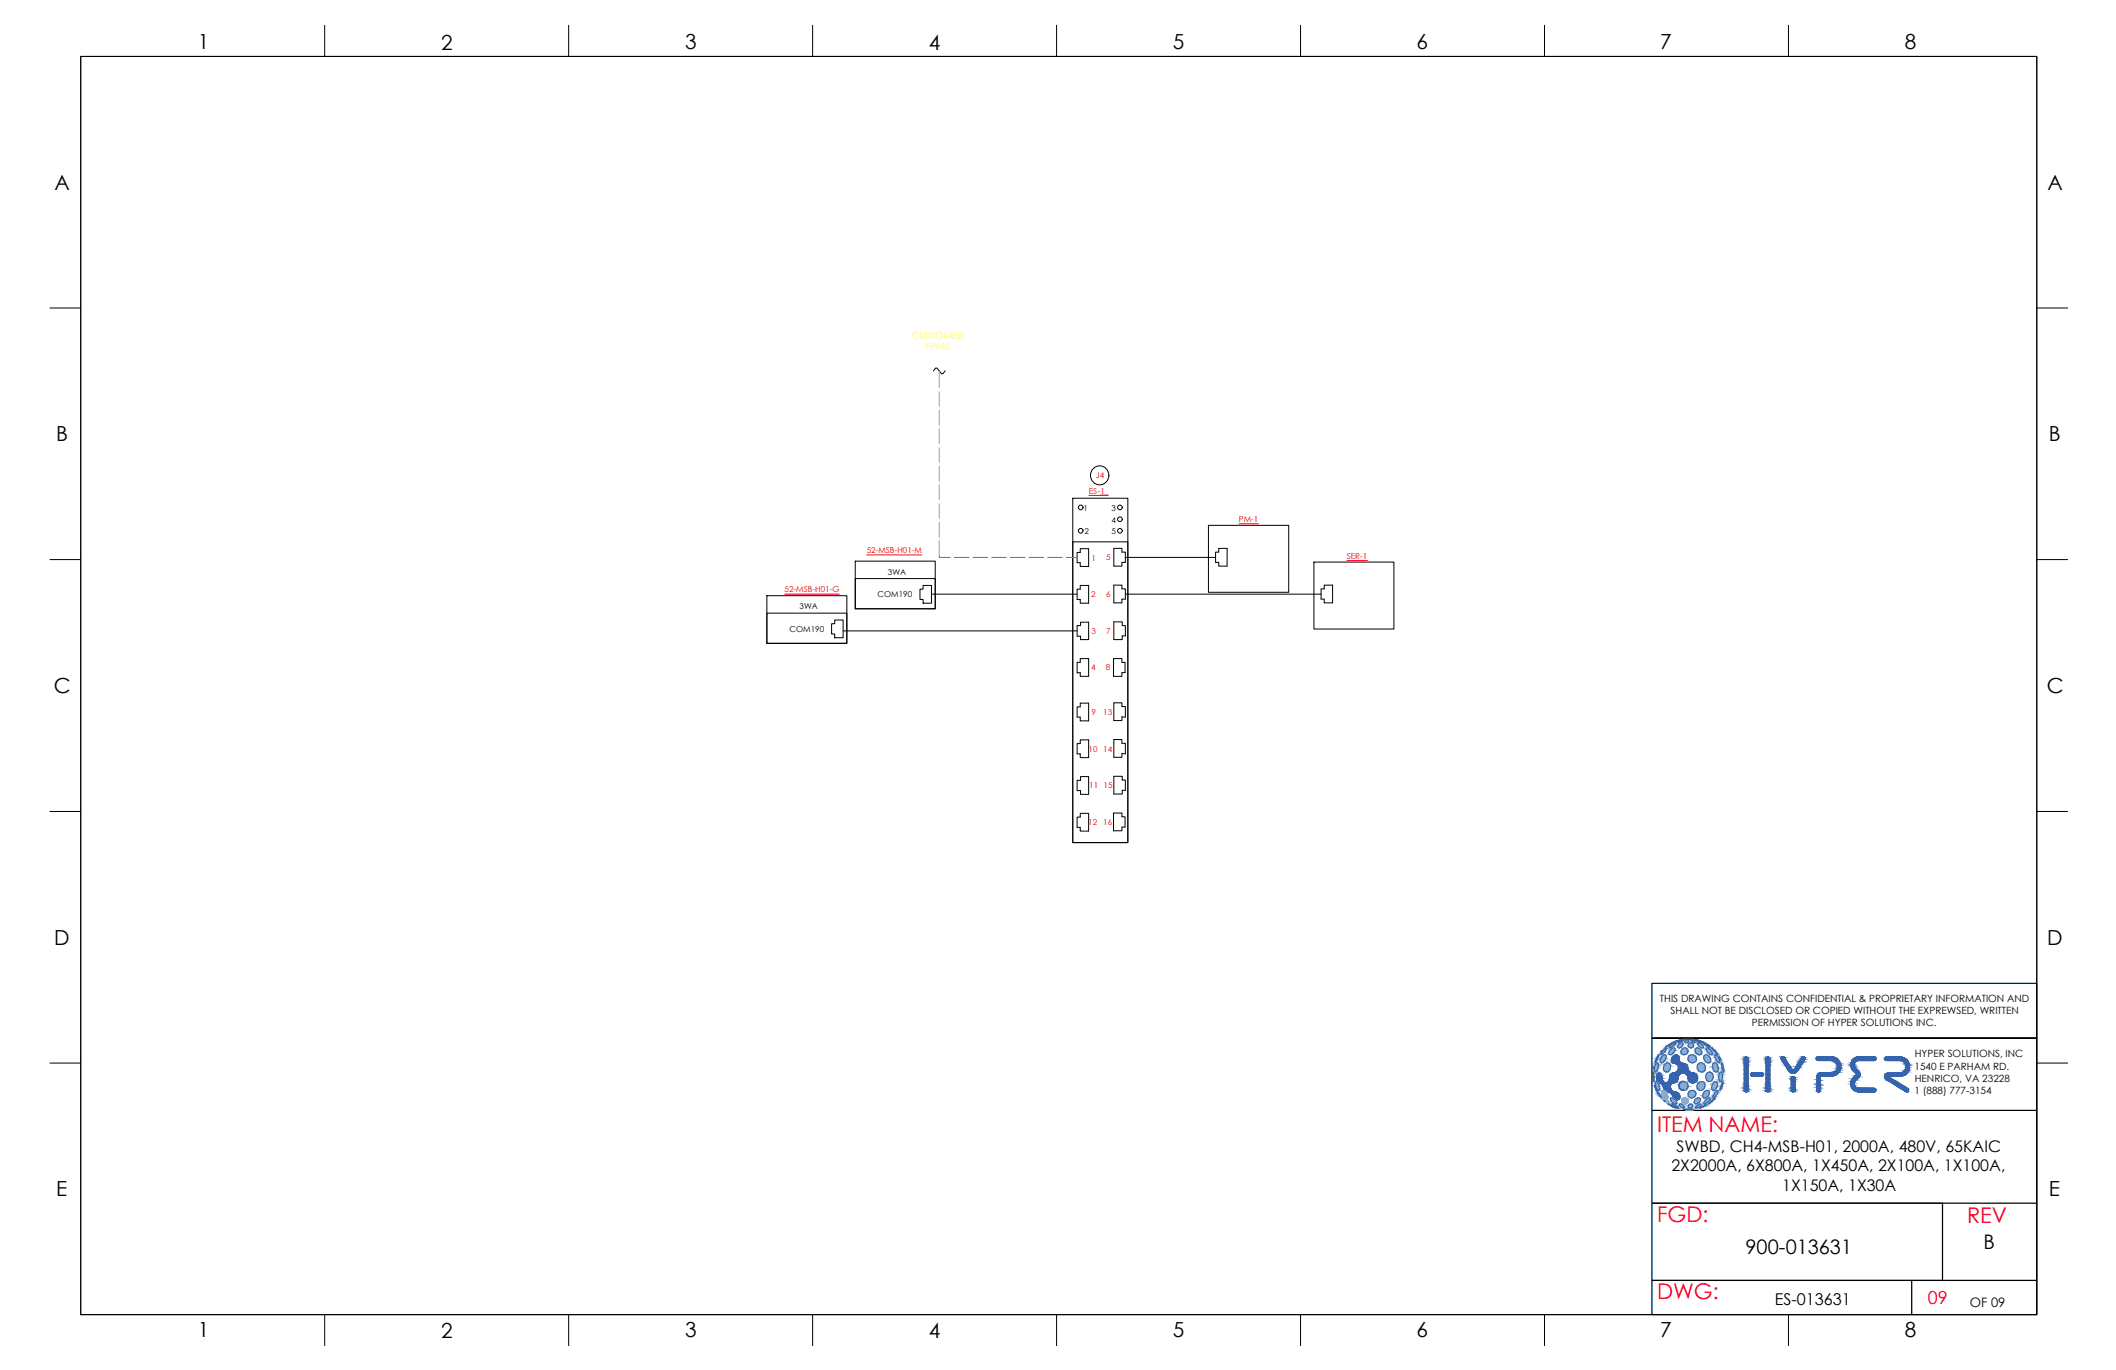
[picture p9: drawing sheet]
<svg xmlns="http://www.w3.org/2000/svg" width="432mm" height="279mm" viewBox="0 0 432 279" stroke-linecap="round" stroke-linejoin="round" font-family="sans-serif">
<defs><g id="words">
<g font-size="4.4" fill="#f00">
<text x="338.2" y="230.8">ITEM NAME:</text>
<text x="338.2" y="249.1">FGD:</text>
<text x="401.4" y="249.4">REV</text>
<text x="338.2" y="264.9">DWG:</text>
</g>
<g font-size="4.2">
<text x="40.4" y="10">1</text>
<text x="90" y="10.1">2</text>
<text x="139.8" y="10">3</text>
<text x="189.6" y="10.1">4</text>
<text x="239.4" y="10">5</text>
<text x="289.1" y="10">6</text>
<text x="338.8" y="10">7</text>
<text x="388.7" y="10">8</text>
<text x="11.1" y="38.7">A</text>
<text x="417.8" y="38.7">A</text>
<text x="11.5" y="90">B</text>
<text x="418.1" y="90">B</text>
<text x="11" y="141.3">C</text>
<text x="417.7" y="141.3">C</text>
<text x="11.1" y="192.7">D</text>
<text x="417.7" y="192.7">D</text>
<text x="11.5" y="244">E</text>
<text x="418.1" y="244">E</text>
<text x="40.4" y="272.7">1</text>
<text x="90" y="272.8">2</text>
<text x="139.8" y="272.7">3</text>
<text x="189.6" y="272.8">4</text>
<text x="239.4" y="272.7">5</text>
<text x="289.1" y="272.7">6</text>
<text x="338.8" y="272.7">7</text>
<text x="388.7" y="272.7">8</text>
</g>
<g font-size="4.1">
<text x="356.2" y="255.7">900-013631</text>
<text x="404.8" y="254.7">B</text>
</g>
<text font-size="3.6" fill="#f00" x="393.4" y="266">09</text>
<g font-size="3.3">
<text x="341.1" y="238.9">2X2000A, 6X800A, 1X450A, 2X100A, 1X100A,</text>
<text x="342.1" y="235">SWBD, CH4-MSB-H01, 2000A, 480V, 65KAIC</text>
<text x="363.7" y="242.8">1X150A, 1X30A</text>
<text x="362.2" y="266.1">ES-013631</text>
</g>
<text font-size="2.7" x="402" y="266.5">OF 09</text>
<g font-size="2" fill="#ff0">
<text x="186.1" y="69">CUSTOMER</text>
<text x="188.8" y="71.5">EPMS</text>
</g>
<g font-size="2">
<text x="338.7" y="204.4">THIS DRAWING CONTAINS CONFIDENTIAL &amp; PROPRIETARY INFORMATION AND</text>
<text x="340.9" y="206.8">SHALL NOT BE DISCLOSED OR COPIED WITHOUT THE EXPREWSED, WRITTEN</text>
<text x="357.5" y="209.3">PERMISSION OF HYPER SOLUTIONS INC.</text>
<text x="390.7" y="215.7">HYPER SOLUTIONS, INC</text>
<text x="390.7" y="218.1">1540 E PARHAM RD.</text>
<text x="390.7" y="220.6">HENRICO, VA 23228</text>
<text x="390.7" y="223.2">1 (888) 777-3154</text>
</g>
<g font-size="1.7" fill="#f00">
<text x="222.2" y="100.7">ES-__</text>
<text x="223.6" y="97.6">J4</text>
<text x="224.6" y="100.7">1</text>
<text x="252.8" y="106.4">PM-1</text>
<text x="176.9" y="112.8">52-MSB-H01-M</text>
<text x="274.9" y="113.9">SER-1</text>
<text x="222.7" y="114.3">1</text>
<text x="225.7" y="114.3">5</text>
<text x="160.1" y="120.8">52-MSB-H01-G</text>
<text x="222.7" y="121.8">2</text>
<text x="225.7" y="121.7">6</text>
<text x="222.7" y="129.2">3</text>
<text x="225.7" y="129.2">7</text>
<text x="222.7" y="136.7">4</text>
<text x="225.6" y="136.7">8</text>
<text x="222.7" y="145.8">9</text>
<text x="225.1" y="145.8">13</text>
<text x="222.2" y="153.3">10</text>
<text x="225.1" y="153.3">14</text>
<text x="222.3" y="160.8">11</text>
<text x="225.2" y="160.7">15</text>
<text x="222.1" y="168.3">12</text>
<text x="225.1" y="168.3">16</text>
</g>
<g font-size="1.7">
<text x="221.1" y="104.2">1</text>
<text x="226.8" y="104.2">3</text>
<text x="226.8" y="106.6">4</text>
<text x="221.3" y="109">2</text>
<text x="226.8" y="108.9">5</text>
<text x="181.2" y="117.2">3WA</text>
<text x="163.2" y="124.3">3WA</text>
<text x="179.1" y="121.8">COM190</text>
<text x="161.1" y="128.9">COM190</text>
</g>
</g></defs>
<!-- layer: GRID -->
<path d="M415.6 200.5h-78.5v67.5" fill="none" stroke="#6ec1dd" stroke-width=".25"/>
<!-- layer: 0 -->
<g fill="none" stroke="#000" stroke-width=".2">
<path d="M16.5 11.5h399.1v256.6h-399.1zM66.3 5.2v6.3M116 5.2v6.3M165.8 5.2v6.3M215.6 5.2v6.3M265.4 5.2v6.3M315.2 5.2v6.3M365 5.2v6.3M10.2 62.8h6.3M190.5 75.6l.4-.5h.3l.9 1.1h.3l.5-.6M415.6 62.8h6.3M10.2 114.1h6.3"/>
<path d="M174.5 114.4h16.3v9.8h-16.3zM174.5 118h16.3v6.2h-16.3zM188.4 119.4h1.7v3.6h-1.7v-.7h-.7v-2.1h.7zM218.9 101.6h11.3v70.2h-11.3zM218.9 110.5h11.3v61.3h-11.3zM220.4 111.9h1.8v3.6h-1.8v-.7h-.6v-2.1h.6zM220.4 119.4h1.8v3.6h-1.8v-.7h-.6v-2.1h.6zM227.3 111.8h1.6v.8h.7v2.1h-.7v.8h-1.6zM227.3 119.3h1.6v.8h.7v2.1h-.7v.8h-1.6zM229.6 113.7h18.5M246.6 107.1h16.4v13.7h-16.4zM248.7 111.8h1.7v3.7h-1.7v-.8h-.6v-2.1h.6z"/>
<path d="M268.1 114.6h16.3v13.7h-16.3zM270.2 119.3h1.7v3.7h-1.7v-.8h-.6v-2.1h.6zM415.6 114.1h6.3M156.5 121.5h16.3v9.7h-16.3zM156.5 125h16.3v6.2h-16.3zM170.3 126.4h1.7v3.7h-1.7v-.8h-.6v-2.1h.6zM172 128.7h47.8M190.1 121.2h29.7M220.4 134.3h1.8v3.6h-1.8v-.7h-.6v-2.1h.6zM220.5 126.9h1.7v3.5h-1.7v-.7h-.7v-2.1h.7zM227.2 134.3h1.7v.8h.7v2.1h-.7v.7h-1.7zM227.3 126.8h1.7v.8h.6v2.1h-.6v.7h-1.7z"/>
<path d="M229.6 121.2h40M220.4 143.4h1.8v3.6h-1.8v-.7h-.6v-2.1h.6zM220.4 150.9h1.8v3.6h-1.8v-.8h-.6v-2h.6zM220.5 158.4h1.7v3.6h-1.7v-.8h-.7v-2.1h.7zM227.3 143.3h1.6v.8h.7v2.2l-.7-.1v.8h-1.6zM227.3 150.8h1.6v.8h.7v2.1h-.7v.7h-1.6zM227.3 158.3h1.7v.8h.6v2.1h-.6v.7h-1.7zM10.2 165.5h6.3M220.4 165.9h1.8v3.6h-1.8v-.8h-.6v-2.1h.6zM227.2 165.8h1.7v.8h.7v2.1h-.7v.7h-1.7zM415.6 165.5h6.3M10.2 216.8h6.3"/>
<path d="M337.1 211.7h78.5M415.6 216.8h6.3M337.1 245.4h59.3v15.7h-59.3M66.3 268.1v6.4M116 268.1v6.4M165.8 268.1v6.4M215.6 268.1v6.4M265.4 268.1v6.4M315.2 268.1v6.4M365 268.1v6.4"/>
<circle cx="224.4" cy="96.9" r="1.91"/>
<circle cx="220.5" cy="108.2" r=".48"/>
<circle cx="220.5" cy="103.5" r=".48"/>
<circle cx="228.5" cy="103.5" r=".48"/>
<circle cx="228.5" cy="108.2" r=".48"/>
<circle cx="228.5" cy="105.9" r=".48"/>
</g>
<!-- layer: TEXT -->
<path d="M176.9 113.2h11.2M222.2 101h4M252.8 106.8h4M274.9 114.3h4.1M160.1 121.2h11.2" fill="none" stroke="#f00" stroke-width=".2"/>
<!-- layer: BYOTHERS -->
<g fill="none" stroke="#f0f" stroke-width=".2">
<path d="M191.7 75.6v3.5M191.7 79.8v3.1M191.7 83.6v3.1M191.7 87.5v3M191.7 91.3v3M191.7 95.1v3M191.7 98.9v3M191.7 110.3v3.4h2.3M191.7 102.7v3M191.7 106.5v3.1M194.7 113.7h3.1M198.5 113.7h3.1"/>
<path d="M202.3 113.7h3.1M206.1 113.7h3.1M210 113.7h3M213.8 113.7h3M217.6 113.7h2.2"/>
</g>
<!-- layer: REGULAR_LINE -->
<path d="M337.1 211.7h78.5M337.1 226.5h78.5M337.1 245.4h78.5M396.4 245.4v15.7M337.1 261.1h78.5M390.1 261.1v6.9" fill="none" stroke="#000" stroke-width=".25"/>
<!-- layer: DEVICE -->
<path d="M337.1 211.7h78.5" fill="none" stroke="#000" stroke-width=".2"/>
<g fill="#3563ad" stroke="#3563ad" stroke-width=".2">
<path d="M341.8 215.2h.4z"/>
<path d="M338.4 218.8h.3z"/>
<path d="M341.2 218.9h1.9z"/>
<path d="M345.3 220.8l.1 .1z"/>
<path d="M345.3 220.8h.4z"/>
<path d="M338.9 221h2.3z"/>
<path d="M339.6 222.1h1.4z"/>
<path d="M342 224.2h.5z"/>
<path d="M365.7 219.6h.4z"/>
<path d="M365.6 222.5h.6l-.1 .1z"/>
<path d="M356.1 215.6h.4z"/>
<path d="M356 222.5h.6l-.1 .1z"/>
<path d="M360.6 215.6h.4z"/>
<path d="M360.4 222.5h.7l-.1 .1z"/>
<path d="M367.9 215.5h.2z"/>
<path d="M366 218.2h1z"/>
<path d="M365.9 218.9h.1z"/>
<path d="M370.6 216h4.4z"/>
<path d="M370.8 216.2h4.4z"/>
<path d="M374.1 218.7h1.1z"/>
<path d="M370.9 222.6h.5z"/>
<path d="M385.3 218.8h3.9z"/>
<path d="M385.2 218.8h4z"/>
<path d="M389 222.6h.3z"/>
<path d="M389 222.6l.2 .1z"/>
<path d="M377.7 217.4h.7z"/>
<path d="M378.7 219h.9z"/>
<path d="M378.4 219.7h1z"/>
<path d="M379 222.6h3.6z"/>
<path d="M379.2 222.7h3.3z"/>
<path d="M341.8 215.2h.6zM341.7 215.2h.7z"/>
<path d="M341.7 215.2l.7 .1zM341.7 215.2l.7 .1z"/>
<path d="M341.7 215.3l.8 .1zM341.5 215.4l.2-.1 .8 .1zM341.5 215.4h1zM341.5 215.4h1z"/>
<path d="M341.5 215.4l1.1 .1-.1-.1zM341.3 215.5l.2-.1 1.1 .1z"/>
<path d="M341.3 215.5l1.4 .2-.1-.2zM341.3 215.5l1.4 .2h-1.4z"/>
<path d="M341.3 215.7l1.4 .1v-.1zM341.3 215.7l1.4 .1h-1.5z"/>
<path d="M341.2 215.8l1.5 .2v-.2zM341.2 215.8l1.5 .2h-1.6z"/>
<path d="M341.1 216h1.6zM341.1 216h1.6z"/>
<path d="M341.1 216l1.6 .2v-.2zM341.1 216l1.6 .2h-1.6z"/>
<path d="M341.1 216.2h1.6zM341.1 216.2h1.6z"/>
<path d="M341 216.2l1.7 .2v-.2zM341 216.2l1.7 .2h-1.6z"/>
<path d="M341.1 216.4l1.6 .1v-.1zM341.1 216.4l1.6 .1h-1.6z"/>
<path d="M341.1 216.5h1.7zM341.1 216.5h1.7z"/>
<path d="M341.1 216.5l1.8 .1-.1-.1zM341.1 216.5l1.8 .1h-1.7z"/>
<path d="M341.2 216.6l1.7 .1zM341.2 216.6l1.7 .1z"/>
<path d="M341.2 216.7h1.8zM341.2 216.7h1.8z"/>
<path d="M341.3 216.7l1.8 .1-.1-.1zM341.3 216.7l1.8 .1h-1.7z"/>
<path d="M341.4 216.8h1.8zM341.4 216.8h1.8z"/>
<path d="M341.4 216.8l1.9 .1zM341.4 216.8l1.9 .1z"/>
<path d="M341.6 216.9h1.9zM341.6 216.9h1.9zM341.7 216.9h1.8zM341.7 216.9h1.8z"/>
<path d="M341.7 216.9h2zM341.7 216.9h2z"/>
<path d="M341.9 216.9h1.9zM341.9 216.9h1.9z"/>
<path d="M341.9 216.9l2 .1zM341.9 216.9l2 .1z"/>
<path d="M342.1 217l1.9 .1zM342.1 217l1.9 .1z"/>
<path d="M342.2 217.1h1.9zM342.2 217.1h1.9z"/>
<path d="M342.2 217.1l2.1 .1-.2-.1zM342.2 217.1l2.1 .1h-1.9zM342.4 217.2h1.9zM342.4 217.2h1.9z"/>
<path d="M342.4 217.2l2 .3-.1-.3zM342.4 217.2l2 .3h-1.9zM342.5 217.5h1.9zM342.5 217.5h1.9z"/>
<path d="M342.5 217.5l2 .3-.1-.3zM342.5 217.5l2 .3h-2z"/>
<path d="M342.5 217.8h2zM342.5 217.8h2z"/>
<path d="M342.5 217.8l2 .2v-.2zM342.5 217.8l2 .2h-2z"/>
<path d="M342.5 218l2 .1zM342.5 218l2 .1z"/>
<path d="M342.5 218.1l2 .1v-.1zM342.5 218.1l2 .1h-2.1z"/>
<path d="M342.4 218.2l2.2 .1-.1-.1zM342.4 218.2l2.2 .1h-2.2z"/>
<path d="M342.4 218.3l2.2 .1zM342.4 218.3l2.2 .1z"/>
<path d="M342.3 218.4l2.5 .1-.2-.1zM342.3 218.4l2.5 .1h-2.6z"/>
<path d="M342.2 218.5l2.6 .1zM342.2 218.5l2.6 .1z"/>
<path d="M342.2 218.6h2.7zM342 218.6h2.9z"/>
<path d="M342 218.6l3 .1zM341.9 218.7h3.1z"/>
<path d="M341.9 218.7h3.2zM341.9 218.7h3.2z"/>
<path d="M341.9 218.7l3.3 .1zM341.7 218.8h3.5z"/>
<path d="M341.7 218.8h3.8zM341.5 218.8h4z"/>
<path d="M343.4 218.8h2.1zM343.4 218.8h2.1z"/>
<path d="M341.5 218.8h1.9zM341.5 218.8h1.9z"/>
<path d="M343.4 218.8h2.2zM343.4 218.8h2.2z"/>
<path d="M338.4 218.8h.3zM338.4 218.8h.3zM338.4 218.8h.3zM338.4 218.8h.3z"/>
<path d="M343.6 218.8h2.1zM343.6 218.8h2.1z"/>
<path d="M341.5 218.8h1.9zM341.3 218.8h1.9zM341.3 218.8h1.9zM341.3 218.8h1.9z"/>
<path d="M338.4 218.8l.4 .1zM338.4 218.8l.4 .1z"/>
<path d="M343.6 218.8l2.2 .1zM343.6 218.8l2.2 .1zM343.8 218.9h2zM343.8 218.9h2z"/>
<path d="M338.4 218.9h.4zM338.3 218.9h.5z"/>
<path d="M341.3 218.8h1.9zM341.2 218.9h1.9zM341.2 218.9h1.9z"/>
<path d="M341.2 218.9l1.7 .1 .2-.1zM341 219l.2-.1 1.7 .1zM341 219h1.9zM341 219h1.9z"/>
<path d="M338.3 218.9l.6 .1zM338.3 218.9l.6 .1h-.7z"/>
<path d="M343.8 218.9l2.2 .1-.2-.1zM343.8 218.9l2.2 .1h-1.9z"/>
<path d="M338.2 219h.7zM338.2 219h.7z"/>
<path d="M344.1 219l2 .1zM344.1 219l2 .1z"/>
<path d="M341 219h1.9zM340.9 219.1h1.8z"/>
<path d="M340.9 219.1l1.8 .1zM340.9 219.1l1.8 .1z"/>
<path d="M338.2 219l.8 .2-.1-.2zM338.2 219l.8 .2h-.9z"/>
<path d="M338.1 219.2h1zM338.1 219.2h1z"/>
<path d="M344.1 219.1l2.2 .2-.2-.2zM344.1 219.1l2.2 .2h-2z"/>
<path d="M340.9 219.2l1.7 .1 .1-.1zM340.9 219.2l1.7 .1h-1.8zM340.8 219.3h1.8zM340.8 219.3h1.8z"/>
<path d="M344.3 219.3h2zM344.3 219.3h2z"/>
<path d="M338.1 219.2l1 .2v-.2zM338.1 219.2l1 .2h-1.1z"/>
<path d="M340.8 219.3l1.7 .1 .1-.1zM340.8 219.3l1.7 .1h-1.7zM340.8 219.4h1.7zM340.8 219.4h1.7z"/>
<path d="M344.3 219.3l2.1 .2-.1-.2zM344.3 219.3l2.1 .2h-2z"/>
<path d="M338 219.4l1.1 .1zM338 219.4l1.1 .1z"/>
<path d="M344.4 219.5h2zM344.4 219.5h2z"/>
<path d="M338 219.5l1.1 .1v-.1zM338 219.5l1.1 .1h-1.1z"/>
<path d="M340.8 219.4l1.7 .2v-.2zM340.8 219.4l1.7 .2h-1.8zM340.7 219.6h1.8zM340.7 219.6h1.8z"/>
<path d="M344.4 219.5l2 .2v-.2zM344.4 219.5l2 .2h-1.9z"/>
<path d="M340.7 219.6l1.8 .3v-.3zM340.7 219.6l1.8 .3h-1.8z"/>
<path d="M338 219.6l1.2 .3-.1-.3zM338 219.6l1.2 .3h-1.2z"/>
<path d="M344.5 219.7l1.9 .2v-.2zM344.5 219.7l1.9 .2h-1.9zM344.5 219.9h1.9zM344.5 219.9h1.9z"/>
<path d="M344.5 219.9l1.9 .1v-.1zM344.5 219.9l1.9 .1h-1.9z"/>
<path d="M344.5 220h1.9zM344.5 220h1.9z"/>
<path d="M338 219.9l1.2 .1v-.1zM338 219.9l1.2 .1h-1.2z"/>
<path d="M340.7 219.9l1.7 .1 .1-.1zM340.7 219.9l1.7 .1h-1.8zM340.6 220h1.8zM340.6 220h1.8z"/>
<path d="M344.5 220l1.9 .2v-.2zM344.5 220l1.9 .2h-1.9z"/>
<path d="M338 220l1.2 .2v-.2zM338 220l1.2 .2h-1.1z"/>
<path d="M340.6 220l1.8 .2v-.2zM340.6 220l1.8 .2h-1.8z"/>
<path d="M338.1 220.2h1.1zM338.1 220.2h1.1z"/>
<path d="M340.6 220.2h1.8zM340.6 220.2h1.8z"/>
<path d="M344.5 220.2l1.8 .2 .1-.2zM344.5 220.2l1.8 .2h-1.7z"/>
<path d="M338.1 220.2l1.3 .2-.2-.2zM338.1 220.2l1.3 .2h-1.2z"/>
<path d="M340.6 220.2l1.7 .2 .1-.2zM340.6 220.2l1.7 .2h-1.7zM340.6 220.4h1.7zM340.6 220.4h1.7z"/>
<path d="M344.6 220.4h1.7zM344.6 220.4h1.6z"/>
<path d="M340.6 220.4l1.6 .1 .1-.1zM340.6 220.4l1.6 .1h-1.7z"/>
<path d="M338.2 220.4l1.2 .1v-.1zM338.2 220.4l1.2 .1h-1.2z"/>
<path d="M340.5 220.5h1.7zM340.5 220.5h1.7z"/>
<path d="M344.6 220.4l1.5 .1 .1-.1zM344.6 220.4l1.5 .1h-1.3z"/>
<path d="M344.8 220.5l1.2 .2 .1-.2zM344.8 220.5l1.2 .2h-1.2z"/>
<path d="M340.5 220.5l1.6 .2 .1-.2zM340.5 220.5l1.6 .2h-1.7zM340.4 220.7h1.7zM340.4 220.7h1.7z"/>
<path d="M338.2 220.5l1.4 .2-.2-.2zM338.2 220.5l1.4 .2h-1.3z"/>
<path d="M344.8 220.7h1.2zM344.8 220.7h1.1z"/>
<path d="M340.4 220.7h1.7zM340.3 220.7h1.7zM340.3 220.7h1.7zM340.3 220.7h1.7z"/>
<path d="M338.3 220.7h1.4zM338.3 220.7h1.4z"/>
<path d="M345 220.7h.9zM345 220.7l.7 .1z"/>
<path d="M340.3 220.7h1.7zM340.1 220.8h1.7z"/>
<path d="M338.4 220.7l1.5 .1zM338.4 220.7l1.5 .1z"/>
<path d="M345.1 220.8h.6zM345.1 220.8h.6z"/>
<path d="M340.1 220.8h1.7zM339.9 220.9h1.7z"/>
<path d="M339.9 220.9h1.7zM339.9 220.9h1.7z"/>
<path d="M338.5 220.8l1.4 .1zM338.5 220.8l1.4 .1z"/>
<path d="M338.5 220.9h3.1zM338.5 220.9h2.9z"/>
<path d="M338.7 220.9h2.7zM338.7 220.9h2.6z"/>
<path d="M338.7 220.9h2.6zM338.7 220.9h2.6z"/>
<path d="M338.8 220.9h2.5zM338.8 220.9l2.4 .1zM338.9 221h2.3z"/>
<path d="M339 221l2 .1 .2-.1zM339 221l2 .1h-1.9zM339.1 221.1h1.9zM339.1 221.1h1.9z"/>
<path d="M339.1 221.1l1.9 .1v-.1zM339.1 221.1l1.9 .1h-1.8z"/>
<path d="M339.2 221.2l1.7 .2 .1-.2zM339.2 221.2l1.7 .2h-1.6zM339.3 221.4h1.6zM339.3 221.4h1.6z"/>
<path d="M339.3 221.4l1.6 .2v-.2zM339.3 221.4l1.6 .2h-1.5z"/>
<path d="M339.4 221.6l1.5 .2v-.2zM339.4 221.6l1.5 .2h-1.5z"/>
<path d="M339.4 221.8h1.5zM339.4 221.8h1.5zM339.4 221.8h1.5zM339.4 221.8h1.5z"/>
<path d="M339.4 221.8l1.6 .3-.1-.3zM339.4 221.8l1.6 .3h-1.4zM339.6 222.1h1.4z"/>
<path d="M339.6 222.1l1.6 .4-.2-.4zM339.6 222.1l1.6 .4h-1.4zM339.8 222.5h1.4zM339.8 222.5h1.4z"/>
<path d="M339.8 222.5l1.6 .1-.2-.1zM339.8 222.5l1.6 .1h-1.5z"/>
<path d="M339.9 222.6h1.6zM339.9 222.6h1.6z"/>
<path d="M340.1 222.6h1.5zM340.1 222.6h1.5z"/>
<path d="M340.1 222.6l1.7 .1zM340.1 222.6l1.7 .1zM340.3 222.7h1.5zM340.3 222.7h1.5z"/>
<path d="M340.3 222.7l1.9 .1zM340.3 222.7l1.9 .1zM340.6 222.8h1.6zM340.6 222.8h1.6z"/>
<path d="M340.6 222.8l1.9 .2-.3-.2zM340.6 222.8l1.9 .2h-1.6zM340.9 223h1.6zM340.9 223h1.6z"/>
<path d="M340.9 223l1.8 .2-.2-.2zM340.9 223l1.8 .2h-1.5zM341.2 223.2h1.5zM341.2 223.2h1.5z"/>
<path d="M341.2 223.2l1.6 .3-.1-.3zM341.2 223.2l1.6 .3h-1.5zM341.3 223.5h1.5zM341.3 223.5h1.5zM341.3 223.5h1.5zM341.3 223.5h1.5z"/>
<path d="M341.3 223.5l1.5 .3v-.3zM341.3 223.5l1.5 .3h-1.3zM341.5 223.8h1.3zM341.5 223.8h1.3z"/>
<path d="M341.5 223.8l1.2 .1 .1-.1zM341.5 223.8l1.2 .1h-1.2z"/>
<path d="M341.5 223.9l1.2 .1v-.1zM341.5 223.9l1.2 .1h-1z"/>
<path d="M341.7 224h1zM341.7 224l1 .1z"/>
<path d="M341.7 224.1h1zM341.7 224.1l.9 .1z"/>
<path d="M341.8 224.2h.8zM341.8 224.2h.7z"/>
<path d="M341.9 224.2h.6zM341.9 224.2h.6z"/>
<path d="M342 224.2l.4 .1zM342.1 224.3h.3z"/>
<path d="M365.7 219.6l.5 .1zM365.7 219.6l.5 .1h-.6z"/>
<path d="M365.6 219.7l.7 .2-.1-.2zM365.6 219.7l.7 .2h-.8z"/>
<path d="M365.5 219.9h.8zM365.5 219.9h.8z"/>
<path d="M365.5 219.9l.8 .1zM365.5 219.9l.8 .1z"/>
<path d="M365.5 220l.8 .2v-.2zM365.5 220l.8 .2h-.8z"/>
<path d="M365.5 220.2l.8 .3v-.3zM365.5 220.2l.8 .3h-.8z"/>
<path d="M365.5 220.5l.8 .6v-.6zM365.5 220.5l.8 .6h-.8z"/>
<path d="M365.5 221.1l.8 .7v-.7zM365.5 221.1l.8 .7h-.8z"/>
<path d="M365.5 221.8l.8 .3v-.3zM365.5 221.8l.8 .3h-.8z"/>
<path d="M365.5 222.1l.8 .2v-.2zM365.5 222.1l.8 .2h-.8z"/>
<path d="M365.5 222.3l.8 .1v-.1zM365.5 222.3l.8 .1h-.8zM365.5 222.4h.8zM365.5 222.4h.8z"/>
<path d="M365.5 222.4l.7 .1 .1-.1zM365.5 222.4l.7 .1h-.6z"/>
<path d="M365.6 222.5l.5 .1zM365.7 222.6h.4z"/>
<path d="M356.1 215.6l.5 .1zM356.1 215.6l.5 .1h-.6z"/>
<path d="M356 215.7l.7 .2-.1-.2zM356 215.7l.7 .2h-.8z"/>
<path d="M355.9 215.9h.8zM355.9 215.9h.8z"/>
<path d="M355.9 215.9l.8 .1zM355.9 215.9l.8 .1z"/>
<path d="M355.9 216l.8 .2v-.2zM355.9 216l.8 .2h-.8z"/>
<path d="M355.9 216.2l.8 .2v-.2zM355.9 216.2l.8 .2h-.8z"/>
<path d="M355.9 216.4l.8 .3v-.3zM355.9 216.4l.8 .3h-.8z"/>
<path d="M355.9 216.7l.8 .3v-.3zM355.9 216.7l.8 .3h-.8z"/>
<path d="M355.9 217l.8 .4v-.4zM355.9 217l.8 .4h-.8z"/>
<path d="M355.9 217.4l.8 .8v-.8zM355.9 217.4l.8 .8h-.8z"/>
<path d="M355.9 218.2l.8 1v-1zM355.9 218.2l.8 1h-.8z"/>
<path d="M355.9 219.2l.8 .8v-.8zM355.9 219.2l.8 .8h-.8z"/>
<path d="M355.9 220l.8 .9v-.9zM355.9 220l.8 .9h-.8z"/>
<path d="M355.9 220.9l.8 .3v-.3zM355.9 220.9l.8 .3h-.8z"/>
<path d="M355.9 221.2l.8 .4v-.4zM355.9 221.2l.8 .4h-.8z"/>
<path d="M355.9 221.6l.8 .3v-.3zM355.9 221.6l.8 .3h-.8z"/>
<path d="M355.9 221.9l.8 .2v-.2zM355.9 221.9l.8 .2h-.8z"/>
<path d="M355.9 222.1l.8 .2v-.2zM355.9 222.1l.8 .2h-.8z"/>
<path d="M355.9 222.3h.8zM355.9 222.3h.8z"/>
<path d="M355.9 222.3l.8 .1zM355.9 222.3l.8 .1z"/>
<path d="M355.9 222.4l.7 .1 .1-.1zM355.9 222.4l.7 .1h-.6z"/>
<path d="M356 222.5l.5 .1zM356.1 222.6h.4z"/>
<path d="M360.6 215.6l.5 .1zM360.4 215.7l.2-.1 .5 .1z"/>
<path d="M360.4 215.7l.7 .2v-.2zM360.4 215.7l.7 .2h-.7z"/>
<path d="M360.4 215.9h.8zM360.4 215.9h.8z"/>
<path d="M360.4 215.9l.8 .1zM360.4 215.9l.8 .1z"/>
<path d="M360.4 216l.8 .2v-.2zM360.4 216l.8 .2h-.8z"/>
<path d="M360.4 216.2l.8 .2v-.2zM360.4 216.2l.8 .2h-.8z"/>
<path d="M360.4 216.4l.8 .3v-.3zM360.4 216.4l.8 .3h-.8z"/>
<path d="M360.4 216.7l.8 .3v-.3zM360.4 216.7l.8 .3h-.8z"/>
<path d="M360.4 217l.8 .4v-.4zM360.4 217l.8 .4h-.8z"/>
<path d="M360.4 217.4l.8 .8v-.8zM360.4 217.4l.8 .8h-.8z"/>
<path d="M360.4 218.2l.8 1v-1zM360.4 218.2l.8 1h-.8z"/>
<path d="M360.4 219.2l.8 .8v-.8zM360.4 219.2l.8 .8h-.8z"/>
<path d="M360.4 220l.8 .9v-.9zM360.4 220l.8 .9h-.8z"/>
<path d="M360.4 220.9l.8 .3v-.3zM360.4 220.9l.8 .3h-.8z"/>
<path d="M360.4 221.2l.8 .4v-.4zM360.4 221.2l.8 .4h-.8z"/>
<path d="M360.4 221.6l.8 .3v-.3zM360.4 221.6l.8 .3h-.8z"/>
<path d="M360.4 221.9l.8 .2v-.2zM360.4 221.9l.8 .2h-.8z"/>
<path d="M360.4 222.1l.8 .2v-.2zM360.4 222.1l.8 .2h-.8z"/>
<path d="M360.4 222.3h.8zM360.4 222.3h.8z"/>
<path d="M360.4 222.3h.8zM360.4 222.3l.7 .1z"/>
<path d="M360.4 222.4l.7 .1v-.1zM360.4 222.4l.7 .1h-.7z"/>
<path d="M360.4 222.5l.6 .1zM360.6 222.6h.4z"/>
<path d="M357.7 218.8h1.8zM357.5 218.8h2z"/>
<path d="M357.5 218.8h2.2zM357.4 218.8h2.3z"/>
<path d="M357.4 218.8l2.3 .1zM357.4 218.8l2.3 .1z"/>
<path d="M357.3 218.9l2.5 .1-.1-.1zM357.3 218.9l2.5 .1h-2.5z"/>
<path d="M357.3 219l2.5 .1zM357.3 219l2.5 .1z"/>
<path d="M357.3 219.1l2.5 .1v-.1zM357.3 219.1l2.5 .1h-2.5z"/>
<path d="M357.3 219.2l2.5 .1zM357.3 219.2l2.5 .1z"/>
<path d="M357.3 219.3l2.5 .1v-.1zM357.3 219.3l2.5 .1h-2.5z"/>
<path d="M357.3 219.4h2.5zM357.3 219.4l2.3 .1z"/>
<path d="M357.4 219.5h2.2zM357.4 219.5h2.2z"/>
<path d="M357.6 219.5h1.8zM357.6 219.5h2z"/>
<path d="M363.8 215.5h.1zM363.6 215.5h.3z"/>
<path d="M363.6 215.5h.4zM363.6 215.5h.4z"/>
<path d="M367.9 215.5h.3zM367.8 215.5h.4z"/>
<path d="M367.8 215.5l.5 .2-.1-.2zM367.8 215.5l.5 .2h-.6z"/>
<path d="M363.6 215.5l.5 .2zM363.5 215.7l.1-.2 .5 .2zM363.5 215.7h.6zM363.5 215.7h.6z"/>
<path d="M367.7 215.7h.6zM367.7 215.7h.6zM367.7 215.7h.6zM367.7 215.7h.6z"/>
<path d="M363.5 215.7h.6zM363.5 215.7h.6z"/>
<path d="M367.7 215.7h.6zM367.7 215.7h.6z"/>
<path d="M363.5 215.7l.7 .1zM363.5 215.7l.7 .1z"/>
<path d="M363.4 215.8l.8 .1zM363.4 215.8l.8 .1z"/>
<path d="M367.6 215.7l.8 .2-.1-.2zM367.6 215.7l.8 .2h-.8zM367.6 215.9h.8zM367.6 215.9h.8z"/>
<path d="M363.4 215.9l.9 .1-.1-.1zM363.4 215.9l.9 .1h-.8zM363.5 216h.8zM363.5 216h.8z"/>
<path d="M367.6 215.9l.7 .1 .1-.1zM367.6 215.9l.7 .1h-.9zM367.4 216h.9zM367.4 216h.9zM367.4 216h.9zM367.4 216h.9z"/>
<path d="M363.5 216h.9zM363.5 216h.9z"/>
<path d="M367.4 216h.9zM367.4 216l.9 .1z"/>
<path d="M363.5 216l1 .2-.1-.2zM363.5 216l1 .2h-.9z"/>
<path d="M363.6 216.2h.9zM363.6 216.2h.9z"/>
<path d="M367.4 216.1l.8 .1 .1-.1zM367.4 216.1l.8 .1h-.9zM367.3 216.2h.9zM367.3 216.2h.9z"/>
<path d="M363.6 216.2l.9 .1zM363.6 216.2l.9 .1z"/>
<path d="M367.3 216.2l.8 .2 .1-.2zM367.3 216.2l.8 .2h-.9z"/>
<path d="M363.6 216.3l1 .2-.1-.2zM363.6 216.3l1 .2h-.8z"/>
<path d="M367.2 216.4h.9zM367.2 216.4l.8 .1z"/>
<path d="M367.2 216.5l.7 .2 .1-.2zM367.2 216.5l.7 .2h-.8z"/>
<path d="M363.8 216.5l1 .2-.2-.2zM363.8 216.5l1 .2h-.9z"/>
<path d="M363.9 216.7h.9zM363.9 216.7h.9z"/>
<path d="M367.1 216.7l.7 .2 .1-.2zM367.1 216.7l.7 .2h-.9z"/>
<path d="M366.9 216.9l.8 .2 .1-.2zM366.9 216.9l.8 .2h-.9z"/>
<path d="M363.9 216.7l1.2 .5-.3-.5zM363.9 216.7l1.2 .5h-.8z"/>
<path d="M364.3 217.2h.9zM364.3 217.2h.9z"/>
<path d="M366.8 217.1l.6 .3 .3-.3zM366.8 217.1l.6 .3h-.8z"/>
<path d="M364.3 217.2l1 .3-.1-.3zM364.3 217.2l1 .3h-.8z"/>
<path d="M366.6 217.4l.8 .2v-.2zM366.6 217.4l.8 .2h-.9z"/>
<path d="M364.5 217.5l.9 .2-.1-.2zM364.5 217.5l.9 .2h-.8z"/>
<path d="M366.5 217.6l.7 .2 .2-.2zM366.5 217.6l.7 .2h-.8z"/>
<path d="M364.6 217.7l.9 .1zM364.6 217.7l.9 .1z"/>
<path d="M364.6 217.8l.9 .1v-.1zM364.6 217.8l.9 .1h-.9z"/>
<path d="M366.4 217.8l.7 .1 .1-.1zM366.4 217.8l.7 .1h-.8z"/>
<path d="M366.3 217.9h.8zM366.3 217.9h.8z"/>
<path d="M364.6 217.9h1zM364.6 217.9h1z"/>
<path d="M366.2 217.9h.9zM366.2 217.9l.9 .1z"/>
<path d="M364.7 217.9l.9 .1zM364.7 217.9l.9 .1z"/>
<path d="M366.2 218h.9zM366.2 218h.9z"/>
<path d="M366.2 218l.9 .1zM366.2 218l.9 .1z"/>
<path d="M364.8 218l.9 .1zM364.8 218l.9 .1z"/>
<path d="M366.2 218.1h.9zM366 218.1h1z"/>
<path d="M364.8 218.1h1zM364.8 218.1h1z"/>
<path d="M366 218.1h1zM366 218.1h1z"/>
<path d="M366 218.1l1 .1zM366 218.1l1 .1zM365.9 218.2h1.1z"/>
<path d="M364.8 218.1l1.1 .1zM364.8 218.1l1.1 .1z"/>
<path d="M364.8 218.2h2.1zM364.8 218.2h2.2z"/>
<path d="M364.8 218.2l2.1 .1v-.1zM364.8 218.2l2.1 .1h-1.9zM365 218.3h1.9zM365 218.3h1.9z"/>
<path d="M365 218.3h1.9zM365 218.3l1.8 .1zM365 218.4h1.8z"/>
<path d="M365 218.4h1.8zM365 218.4h1.8zM365 218.4h1.8zM365 218.4h1.8zM365 218.4h1.8zM365 218.4h1.8zM365 218.4h1.8zM365 218.4h1.8zM365 218.4h1.8z"/>
<path d="M365 218.4l1.8 .1zM365 218.4l1.8 .1zM365 218.5h1.8zM365 218.5h1.8zM365 218.5h1.8zM365 218.5h1.8zM365 218.5h1.8zM365 218.5h1.8zM365 218.5h1.8zM365 218.5h1.8z"/>
<path d="M365 218.5h1.7zM365 218.5h1.8z"/>
<path d="M365 218.5h1.7zM365 218.5h1.7z"/>
<path d="M365.1 218.5h1.6zM365.1 218.5h1.6z"/>
<path d="M365.1 218.5l1.5 .2 .1-.2zM365.1 218.5l1.5 .2h-1.3z"/>
<path d="M365.3 218.7h1.3zM365.3 218.7h1.2z"/>
<path d="M365.3 218.7l1.1 .1 .1-.1zM365.3 218.7l1.1 .1h-.9z"/>
<path d="M365.5 218.8h.9zM365.5 218.8h.8z"/>
<path d="M365.5 218.8h.8zM365.5 218.8h.7z"/>
<path d="M365.7 218.8l.5 .1zM365.7 218.8l.5 .1z"/>
<path d="M365.7 218.9h.5zM365.7 218.9h.4zM365.7 218.9h.4zM365.7 218.9h.4zM365.7 218.9h.4zM365.7 218.9h.4zM365.7 218.9h.4zM365.7 218.9h.4zM365.7 218.9h.4zM365.7 218.9h.4zM365.7 218.9h.4zM365.7 218.9h.4z"/>
<path d="M365.7 218.9h.3zM365.7 218.9h.4z"/>
<path d="M365.7 218.9h.3zM365.7 218.9h.3z"/>
<path d="M371 215.5h2.8zM370.9 215.5h2.9z"/>
<path d="M370.9 215.5h3.1zM370.9 215.5h3.1z"/>
<path d="M370.9 215.5l3.4 .1zM370.7 215.6h3.6z"/>
<path d="M370.7 215.6l3.6 .1zM370.7 215.6l3.6 .1z"/>
<path d="M370.7 215.7h3.9zM370.7 215.7h3.9z"/>
<path d="M370.7 215.7l4 .2-.1-.2zM370.7 215.7l4 .2h-4.1z"/>
<path d="M370.6 215.9h4.2zM370.6 215.9h4.2z"/>
<path d="M370.6 215.9l4.4 .1-.2-.1zM370.6 215.9l4.4 .1h-4.4zM370.6 216h4.4z"/>
<path d="M370.7 216l4.5 .2-.2-.2zM370.7 216l4.5 .2h-4.4zM370.8 216.2h4.4z"/>
<path d="M370.9 216.2l4.3 .1zM370.9 216.2l4.3 .1z"/>
<path d="M373.7 216.3h1.5zM373.7 216.3h1.5zM373.7 216.3h1.5zM373.7 216.3h1.5z"/>
<path d="M373.7 216.3h1.5zM373.7 216.3h1.5z"/>
<path d="M373.9 216.3l1.4 .1-.1-.1zM373.9 216.3l1.4 .1z"/>
<path d="M374.3 216.4l1.1 .1zM374.3 216.4l1.1 .1z"/>
<path d="M374.4 216.5l1 .1v-.1zM374.4 216.5l1 .1h-.8z"/>
<path d="M374.6 216.6l.9 .1-.1-.1zM374.6 216.6l.9 .1h-.8z"/>
<path d="M374.7 216.7l.9 .2-.1-.2zM374.7 216.7l.9 .2h-.8z"/>
<path d="M374.8 216.9l.8 .1zM374.8 216.9l.8 .1z"/>
<path d="M374.8 217l.8 .2v-.2zM374.8 217l.8 .2h-.7z"/>
<path d="M374.9 217.2l.7 .1zM374.9 217.2l.7 .1z"/>
<path d="M374.9 217.3l.7 .3v-.3zM374.9 217.3l.7 .3h-.7zM374.9 217.6h.7zM374.9 217.6h.7z"/>
<path d="M374.9 217.6l.7 .3v-.3zM374.9 217.6l.7 .3h-.7z"/>
<path d="M374.9 217.9l.7 .1v-.1zM374.9 217.9l.7 .1h-.8z"/>
<path d="M374.8 218l.8 .2v-.2zM374.8 218l.8 .2h-.9z"/>
<path d="M374.7 218.2l.8 .1 .1-.1zM374.7 218.2l.8 .1h-.8z"/>
<path d="M374.7 218.3l.7 .2 .1-.2zM374.5 218.5l.2-.2 .7 .2z"/>
<path d="M374.5 218.5h.9zM374.4 218.5h1z"/>
<path d="M374.4 218.5l.8 .2 .2-.2zM374.1 218.7l.3-.2 .8 .2zM374 218.7h1.2z"/>
<path d="M374 218.7h1.2zM373.7 218.8h1.5z"/>
<path d="M371.6 218.8h3.6zM371.4 218.8h3.8z"/>
<path d="M371.4 218.8l3.7 .1 .1-.1zM371.1 218.9l.3-.1 3.7 .1zM371.1 218.9h4zM371.1 218.9h4z"/>
<path d="M371.1 218.9l3.8 .2 .2-.2zM371.1 218.9l3.8 .2h-4zM370.9 219.1h4zM370.9 219.1h4z"/>
<path d="M370.9 219.1l3.7 .2 .3-.2zM370.9 219.1l3.7 .2h-3.7z"/>
<path d="M370.9 219.3h3.7zM370.8 219.3h3.7z"/>
<path d="M370.8 219.3h3.7zM370.8 219.3h3.6z"/>
<path d="M370.8 219.3l3.3 .2 .3-.2zM370.8 219.3l3.3 .2h-3.3z"/>
<path d="M370.8 219.5h3zM370.8 219.5h3.3z"/>
<path d="M370.8 219.5h2.9zM370.8 219.5h3z"/>
<path d="M370.8 219.5h2.9zM370.8 219.5h2.9z"/>
<path d="M370.8 219.5h.8zM370.8 219.5h.8z"/>
<path d="M370.8 219.5h.8zM370.7 219.5h.9z"/>
<path d="M370.7 219.5h.9zM370.7 219.5h.8zM370.7 219.5h.8zM370.7 219.5h.8z"/>
<path d="M370.7 219.5l.8 .1zM370.7 219.5l.8 .1z"/>
<path d="M370.7 219.6l.8 .1zM370.7 219.6l.8 .1zM370.7 219.7h.8zM370.7 219.7h.8zM370.7 219.7h.8zM370.7 219.7h.8zM370.7 219.7h.8zM370.7 219.7h.8z"/>
<path d="M370.7 219.7l.8 .1v-.1zM370.7 219.7l.8 .1h-.8z"/>
<path d="M370.7 219.8l.8 .1zM370.7 219.8l.8 .1z"/>
<path d="M370.7 219.9l.8 .1v-.1zM370.7 219.9l.8 .1h-.8zM370.7 220h.8zM370.7 220h.8z"/>
<path d="M370.7 220h.8zM370.7 220h.8zM370.7 220h.8zM370.7 220h.8z"/>
<path d="M370.7 220l.8 .1zM370.7 220l.8 .1z"/>
<path d="M370.7 220.1l.8 .1zM370.7 220.1l.8 .1z"/>
<path d="M370.7 220.2l.8 .2v-.2zM370.7 220.2l.8 .2h-.8z"/>
<path d="M370.7 220.4h.8zM370.7 220.4h.8z"/>
<path d="M370.7 220.4l.8 .1zM370.7 220.4l.8 .1z"/>
<path d="M370.7 220.5l.8 .1v-.1zM370.7 220.5l.8 .1h-.8zM370.7 220.6h.8zM370.7 220.6h.8z"/>
<path d="M370.7 220.6l.8 .1zM370.7 220.6l.8 .1zM370.7 220.7h.8zM370.7 220.7h.8zM370.7 220.7h.8zM370.7 220.7h.8z"/>
<path d="M370.7 220.7h.8zM370.7 220.7h.8z"/>
<path d="M370.7 220.7l.8 .1zM370.7 220.7l.8 .1z"/>
<path d="M370.7 220.8l.8 .1v-.1zM370.7 220.8l.8 .1h-.8z"/>
<path d="M370.7 220.9l.8 .1zM370.7 220.9l.8 .1z"/>
<path d="M370.7 221l.8 .2v-.2zM370.7 221l.8 .2h-.8z"/>
<path d="M370.7 221.2l.8 .2v-.2zM370.7 221.2l.8 .2h-.8z"/>
<path d="M370.7 221.4l.8 .3v-.3zM370.7 221.4l.8 .3h-.8z"/>
<path d="M370.7 221.7l.8 .1v-.1zM370.7 221.7l.8 .1h-.8z"/>
<path d="M370.7 221.8l.8 .2v-.2zM370.7 221.8l.8 .2h-.8z"/>
<path d="M370.7 222l.8 .1zM370.7 222l.8 .1z"/>
<path d="M370.7 222.1l.8 .1v-.1zM370.7 222.1l.8 .1h-.8z"/>
<path d="M370.7 222.2l.8 .1zM370.7 222.2l.8 .1z"/>
<path d="M370.7 222.3h.8zM370.7 222.3h.8zM370.7 222.3h.8zM370.7 222.3h.8z"/>
<path d="M370.7 222.3l.8 .1zM370.7 222.3l.8 .1z"/>
<path d="M370.7 222.4h.8zM370.7 222.4l.7 .1z"/>
<path d="M370.7 222.5l.7 .1v-.1zM370.7 222.5l.7 .1h-.6z"/>
<path d="M370.8 222.6h.6zM370.8 222.6h.6z"/>
<path d="M370.9 222.6l.3 .1zM371 222.7h.2z"/>
<path d="M385 215.5h2.7zM385 215.5h2.7z"/>
<path d="M385 215.5h2.8zM385 215.5h2.8z"/>
<path d="M385 215.5h2.8zM385 215.5h2.8z"/>
<path d="M385 215.5l3 .1zM385 215.5l3 .1z"/>
<path d="M384.9 215.6h3.3zM384.8 215.6h3.4z"/>
<path d="M384.8 215.6l3.5 .1zM384.8 215.6l3.5 .1z"/>
<path d="M384.8 215.7h3.8zM384.6 215.7h4z"/>
<path d="M384.6 215.7l4 .1zM384.6 215.7l4 .1z"/>
<path d="M384.6 215.8l4.2 .1-.2-.1zM384.6 215.8l4.2 .1h-4.2zM384.6 215.9h4.2zM384.6 215.9h4.2z"/>
<path d="M384.6 215.9l4.4 .1zM384.6 215.9l4.4 .1z"/>
<path d="M384.6 216l4.5 .1-.1-.1zM384.6 216l4.5 .1h-4.5zM384.6 216.1h4.5zM384.6 216.1h4.5z"/>
<path d="M384.6 216.1l4.6 .1zM384.6 216.1l4.6 .1z"/>
<path d="M384.7 216.2h4.5zM384.7 216.2h4.5z"/>
<path d="M384.8 216.2l4.4 .1zM384.8 216.2l4.4 .1zM385 216.3h4.2zM385 216.3h4.2z"/>
<path d="M387.6 216.3h1.6zM387.6 216.3h1.6z"/>
<path d="M387.8 216.3h1.5zM387.8 216.3h1.5zM387.9 216.3h1.4zM387.9 216.3h1.4z"/>
<path d="M387.9 216.3l1.4 .1v-.1zM387.9 216.3l1.4 .1z"/>
<path d="M388.3 216.4l1.1 .1-.1-.1zM388.3 216.4l1.1 .1h-.9z"/>
<path d="M388.5 216.5l1 .1zM388.5 216.5l1 .1z"/>
<path d="M388.6 216.6l.9 .2v-.2zM388.6 216.6l.9 .2h-.8z"/>
<path d="M388.7 216.8l.9 .1-.1-.1zM388.7 216.8l.9 .1h-.8z"/>
<path d="M388.8 216.9l.9 .2-.1-.2zM388.8 216.9l.9 .2h-.8z"/>
<path d="M388.9 217.1l.8 .2v-.2zM388.9 217.1l.8 .2h-.7z"/>
<path d="M389 217.3l.7 .1v-.1zM389 217.3l.7 .1h-.7z"/>
<path d="M389 217.4l.7 .3v-.3zM389 217.4l.7 .3h-.7z"/>
<path d="M389 217.7l.7 .1zM389 217.7l.7 .1z"/>
<path d="M389 217.8l.6 .3 .1-.3zM389 217.8l.6 .3h-.8zM388.8 218.1h.8zM388.8 218.1h.8z"/>
<path d="M388.8 218.1l.7 .2 .1-.2zM388.8 218.1l.7 .2h-.9z"/>
<path d="M388.6 218.3h.9zM388.6 218.3l.9 .1z"/>
<path d="M388.6 218.4l.8 .2 .1-.2zM388.4 218.6l.2-.2 .8 .2z"/>
<path d="M388.4 218.6h1zM388.3 218.6h1z"/>
<path d="M388.3 218.6l1 .2v-.2zM387.9 218.8l.4-.2 1 .2z"/>
<path d="M387.9 218.8h1.4zM387.8 218.8h1.4zM387.8 218.8h1.4zM387.8 218.8h1.4z"/>
<path d="M387.8 218.8h1.4zM387.7 218.8h1.5z"/>
<path d="M385.4 218.8h3.8zM385.3 218.8h3.9zM385.3 218.8h3.9zM385.3 218.8h3.9zM385.3 218.8h3.9zM385.3 218.8h3.9zM385.3 218.8h3.9z"/>
<path d="M385.3 218.8h3.9zM385.3 218.8h3.9zM385.1 218.8h4.1z"/>
<path d="M385.1 218.8h4.1zM385.1 218.8l4.1 .1z"/>
<path d="M385 218.9h4.2zM384.8 219h4.3z"/>
<path d="M384.8 219h4.3zM384.8 219h4.2z"/>
<path d="M384.8 219h4.2zM384.8 219l4.1 .1z"/>
<path d="M384.8 219.1l4 .1 .1-.1zM384.8 219.1l4 .1h-4.1z"/>
<path d="M384.7 219.2h4.1zM384.7 219.2l3.9 .1z"/>
<path d="M384.6 219.3h4zM384.6 219.3h3.9z"/>
<path d="M384.6 219.3l3.6 .2 .3-.2zM384.6 219.3l3.6 .2h-3.6z"/>
<path d="M384.6 219.5h3.6zM384.6 219.5h3.5z"/>
<path d="M384.6 219.5h3.5zM384.6 219.5h3.3z"/>
<path d="M384.6 219.5h3.1zM384.6 219.5h3.1zM384.6 219.5h3.1zM384.6 219.5h3.3z"/>
<path d="M384.6 219.5h.7zM384.6 219.5h.7z"/>
<path d="M384.6 219.5l.7 .1zM384.6 219.5l.7 .1zM384.6 219.6h.7zM384.6 219.6h.7zM384.6 219.6h.7zM384.6 219.6h.7z"/>
<path d="M384.6 219.6l.8 .1zM384.6 219.6l.8 .1z"/>
<path d="M384.6 219.7h.9zM384.6 219.7h.9z"/>
<path d="M384.6 219.7h.9zM384.6 219.7h.9z"/>
<path d="M384.6 219.7l1.1 .1zM384.6 219.7l1.1 .1z"/>
<path d="M384.6 219.8l1.2 .1zM384.6 219.8l1.2 .1z"/>
<path d="M384.6 219.9h1.3zM384.6 219.9h1.3z"/>
<path d="M384.7 219.9l1.3 .1-.1-.1zM384.7 219.9l1.3 .1h-1.2z"/>
<path d="M384.8 220l1.5 .2-.3-.2zM384.8 220l1.5 .2h-1.4zM384.9 220.2h1.4zM384.9 220.2h1.4z"/>
<path d="M384.9 220.2h1.5zM384.9 220.2h1.5zM385 220.2h1.4zM385 220.2h1.4zM385 220.2h1.4zM385 220.2h1.4zM385 220.2h1.4zM385 220.2h1.4zM385 220.2h1.4zM385 220.2h1.4zM385 220.2h1.4zM385 220.2h1.4zM385 220.2h1.4zM385 220.2h1.4z"/>
<path d="M385 220.2l1.5 .1zM385 220.2l1.5 .1z"/>
<path d="M385.1 220.3l1.5 .1zM385.1 220.3l1.5 .1z"/>
<path d="M385.2 220.4h1.5zM385.2 220.4h1.5z"/>
<path d="M385.3 220.4l1.5 .1zM385.3 220.4l1.5 .1z"/>
<path d="M385.4 220.5h1.5zM385.4 220.5h1.5z"/>
<path d="M385.5 220.5l1.7 .2-.3-.2zM385.5 220.5l1.7 .2h-1.4z"/>
<path d="M385.8 220.7l1.9 .3-.5-.3zM385.8 220.7l1.9 .3h-1.4z"/>
<path d="M386.3 221l1.7 .2-.3-.2zM386.3 221l1.7 .2h-1.4z"/>
<path d="M386.6 221.2l1.7 .2-.3-.2zM386.6 221.2l1.7 .2h-1.4z"/>
<path d="M386.9 221.4l1.6 .1-.2-.1zM386.9 221.4l1.6 .1h-1.4z"/>
<path d="M387.1 221.5l1.6 .2-.2-.2zM387.1 221.5l1.6 .2h-1.4z"/>
<path d="M387.3 221.7l1.5 .1zM387.3 221.7l1.5 .1z"/>
<path d="M387.4 221.8h1.6zM387.4 221.8h1.6z"/>
<path d="M387.6 221.8l1.5 .1-.1-.1zM387.6 221.8l1.5 .1h-1.4z"/>
<path d="M387.7 221.9h1.5zM387.7 221.9h1.5z"/>
<path d="M387.8 221.9l1.5 .1zM387.8 221.9l1.5 .1z"/>
<path d="M387.9 222h1.4zM387.9 222h1.4z"/>
<path d="M387.9 222l1.4 .1zM387.9 222l1.4 .1z"/>
<path d="M388 222.1h1.4zM388 222.1h1.4z"/>
<path d="M388.1 222.1l1.4 .1-.1-.1zM388.1 222.1l1.4 .1h-1.3z"/>
<path d="M388.2 222.2l1.3 .1v-.1zM388.2 222.2l1.3 .1z"/>
<path d="M388.5 222.3l1 .1zM388.5 222.3l1 .1z"/>
<path d="M388.6 222.4l.9 .1zM388.6 222.4l.9 .1z"/>
<path d="M388.6 222.5h.9zM388.6 222.5h.9z"/>
<path d="M388.7 222.5h.8zM388.7 222.5h.7z"/>
<path d="M388.8 222.5l.6 .1zM388.8 222.5l.6 .1z"/>
<path d="M388.8 222.6h.6zM388.8 222.6h.5z"/>
<path d="M388.9 222.6h.4zM388.9 222.6h.4z"/>
<path d="M389 222.6h.3zM389 222.6h.3zM389 222.6h.3zM389 222.6h.3zM389 222.6h.3z"/>
<path d="M379.4 215.5h3zM379.3 215.5h3.1z"/>
<path d="M379.3 215.5h3.2zM379.2 215.5h3.3z"/>
<path d="M379.2 215.5h3.4zM379.2 215.5h3.4z"/>
<path d="M379.2 215.5l3.4 .1zM378.9 215.6h3.7z"/>
<path d="M378.9 215.6h3.8zM378.8 215.6h3.9z"/>
<path d="M378.8 215.6l3.9 .1zM378.7 215.7h4z"/>
<path d="M378.7 215.7l4.1 .1-.1-.1zM378.5 215.8l.2-.1 4.1 .1zM378.5 215.8h4.3zM378.5 215.8h4.3z"/>
<path d="M378.5 215.8l4.3 .1v-.1zM378.5 215.8l4.3 .1h-4.4z"/>
<path d="M378.4 215.9l4.4 .1zM378.2 216h4.6zM378.2 216h4.6zM378.2 216h4.6z"/>
<path d="M378.2 216l4.5 .1 .1-.1zM378.2 216l4.5 .1h-4.6z"/>
<path d="M378.1 216.1h4.6zM378.1 216.1l4.6 .1z"/>
<path d="M378 216.2h4.7zM378 216.2h4.6z"/>
<path d="M378 216.2h4.6zM378 216.2l4.4 .1zM378 216.3h4.4zM378 216.3h4.4z"/>
<path d="M378 216.3h1.3zM377.9 216.3h1.2zM377.9 216.3h1.2zM377.9 216.3h1.2z"/>
<path d="M377.9 216.3h1.2zM377.9 216.3l1 .1z"/>
<path d="M377.9 216.4l.8 .1 .2-.1zM377.9 216.4l.8 .1h-.8z"/>
<path d="M377.9 216.5l.7 .1 .1-.1zM377.9 216.5l.7 .1h-.8z"/>
<path d="M377.8 216.6h.8zM377.8 216.6l.8 .1z"/>
<path d="M377.8 216.7l.7 .1 .1-.1zM377.8 216.7l.7 .1h-.8z"/>
<path d="M377.7 216.8l.7 .3 .1-.3zM377.7 216.8l.7 .3h-.7zM377.7 217.1h.7zM377.7 217.1h.7z"/>
<path d="M377.7 217.1l.7 .1v-.1zM377.7 217.1l.7 .1h-.7z"/>
<path d="M377.7 217.2l.7 .2v-.2zM377.7 217.2l.7 .2h-.7zM377.7 217.4h.7z"/>
<path d="M377.7 217.4l.9 .2-.2-.2zM377.7 217.4l.9 .2h-.9z"/>
<path d="M377.7 217.6l.9 .2v-.2zM377.7 217.6l.9 .2h-.8z"/>
<path d="M377.8 217.8h.8zM377.8 217.8h.8z"/>
<path d="M377.8 217.8h.8zM377.8 217.8h.8zM377.8 217.8h.8zM377.8 217.8h.8z"/>
<path d="M377.8 217.8h.9zM377.8 217.8h.9z"/>
<path d="M377.8 217.8l.9 .1zM377.8 217.8l.9 .1z"/>
<path d="M377.9 217.9l1 .2-.2-.2zM377.9 217.9l1 .2h-1z"/>
<path d="M377.9 218.1h1zM377.9 218.1h1z"/>
<path d="M378 218.1l1.1 .2-.2-.2zM378 218.1l1.1 .2h-1.1zM378 218.3h1.1zM378 218.3h1.1z"/>
<path d="M378 218.3h1.1zM378 218.3h1.1zM378.1 218.3h1zM378.1 218.3h1zM378.1 218.3h1zM378.1 218.3h1zM378.1 218.3h1zM378.1 218.3h1zM378.1 218.3h1zM378.1 218.3h1zM378.1 218.3h1zM378.1 218.3h1z"/>
<path d="M378.1 218.3h1.1zM378.1 218.3h1.1z"/>
<path d="M378.1 218.3l1.2 .2-.1-.2zM378.1 218.3l1.2 .2h-1.1z"/>
<path d="M378.2 218.5h1.1zM378.2 218.5h1.1zM378.3 218.5h1zM378.3 218.5h1z"/>
<path d="M378.3 218.5h1zM378.3 218.5h1z"/>
<path d="M378.3 218.5h1.1zM378.3 218.5h1.1z"/>
<path d="M378.3 218.5l1.1 .2v-.2zM378.3 218.5l1.1 .2h-.9z"/>
<path d="M378.5 218.7l1 .1zM378.5 218.7l1 .1z"/>
<path d="M378.6 218.8l.9 .1v-.1zM378.6 218.8l.9 .1h-.8z"/>
<path d="M378.7 218.9l.9 .1zM378.7 218.9l.9 .1zM378.7 219h.9z"/>
<path d="M378.8 219h.8zM378.8 219h.8z"/>
<path d="M378.8 219l.8 .1zM378.8 219l.8 .1z"/>
<path d="M378.9 219.1l.7 .1zM378.8 219.2h.8z"/>
<path d="M378.8 219.2h.8zM378.8 219.2h.8zM378.8 219.2h.8zM378.8 219.2h.8z"/>
<path d="M378.8 219.2l.8 .1zM378.8 219.2l.8 .1z"/>
<path d="M378.7 219.3h.9zM378.7 219.3h.9z"/>
<path d="M378.7 219.3h.9zM378.7 219.3l.8 .1z"/>
<path d="M378.6 219.4l.8 .2 .1-.2zM378.6 219.4l.8 .2h-1z"/>
<path d="M378.4 219.6h1zM378.4 219.6l1 .1zM378.3 219.7h1.1z"/>
<path d="M378.3 219.7h1.1zM378.3 219.7h1zM378.3 219.7h1zM378.3 219.7h1z"/>
<path d="M378.3 219.7h1zM378.3 219.7l1 .1z"/>
<path d="M378.2 219.8l1.1 .1zM378.2 219.8l1.1 .1z"/>
<path d="M378.2 219.9h1zM378.2 219.9h1.1z"/>
<path d="M378.2 219.9h1zM378.2 219.9h1z"/>
<path d="M378.1 219.9h1zM378.1 219.9h1zM378.1 219.9h1zM378.1 219.9h1zM378.1 219.9h1zM378.1 219.9h1.1z"/>
<path d="M378.1 219.9l.9 .1 .1-.1zM378.1 219.9l.9 .1h-1z"/>
<path d="M378 220l.8 .2 .2-.2zM378 220l.8 .2h-.9zM377.9 220.2h.9zM377.9 220.2h.9z"/>
<path d="M377.9 220.2l.8 .2 .1-.2zM377.9 220.2l.8 .2h-.9z"/>
<path d="M377.8 220.4h.9zM377.8 220.4h.8zM377.8 220.4h.8zM377.8 220.4h.8z"/>
<path d="M377.8 220.4h.8zM377.8 220.4l.8 .1z"/>
<path d="M377.8 220.5l.7 .1 .1-.1zM377.8 220.5l.7 .1h-.8z"/>
<path d="M377.7 220.6l.8 .1zM377.7 220.6l.8 .1z"/>
<path d="M377.7 220.7l.7 .2 .1-.2zM377.7 220.7l.7 .2h-.7z"/>
<path d="M377.7 220.9l.7 .1v-.1zM377.7 220.9l.7 .1h-.7z"/>
<path d="M377.7 221l.7 .1v-.1zM377.7 221l.7 .1h-.7z"/>
<path d="M377.7 221.1l.7 .2v-.2zM377.7 221.1l.7 .2h-.7z"/>
<path d="M377.7 221.3l.8 .1zM377.7 221.3l.8 .1z"/>
<path d="M377.7 221.4l.9 .1-.1-.1zM377.7 221.4l.9 .1h-.9z"/>
<path d="M377.7 221.5l1 .2-.1-.2zM377.7 221.5l1 .2h-.9z"/>
<path d="M377.8 221.7l.9 .1zM377.8 221.7l.9 .1z"/>
<path d="M377.9 221.8h.9zM377.9 221.8h.9z"/>
<path d="M377.9 221.8l1.1 .1zM377.9 221.8l1.1 .1z"/>
<path d="M377.9 221.9h1.4zM377.9 221.9h1.4z"/>
<path d="M378 221.9h1.3zM378 221.9h1.3z"/>
<path d="M378 221.9h4.5zM378 221.9h4.5z"/>
<path d="M378 221.9l4.6 .1zM378 221.9l4.6 .1z"/>
<path d="M378 222l4.7 .1zM378 222l4.7 .1z"/>
<path d="M378 222.1h4.7zM378 222.1h4.7z"/>
<path d="M378 222.1l4.8 .1-.1-.1zM378 222.1l4.8 .1h-4.6z"/>
<path d="M378.2 222.2l4.6 .1zM378.2 222.2l4.6 .1z"/>
<path d="M378.2 222.3h4.6zM378.2 222.3h4.6z"/>
<path d="M378.3 222.3l4.5 .1zM378.3 222.3l4.5 .1z"/>
<path d="M378.4 222.4l4.3 .1 .1-.1zM378.4 222.4l4.3 .1h-4.1zM378.6 222.5h4.1zM378.6 222.5h4.1z"/>
<path d="M378.6 222.5h4.1zM378.6 222.5l4.1 .1z"/>
<path d="M378.8 222.6h3.9zM378.8 222.6h3.8zM379 222.6h3.6z"/>
<path d="M379.1 222.6h3.5zM379.1 222.6l3.4 .1zM379.2 222.7h3.3z"/>
<path d="M379.3 222.7h3.1zM379.3 222.7h3.2z"/>
<path d="M379.3 222.7h3.1zM379.3 222.7h3.1z"/>
</g>
<g fill="none" stroke="#3563ad" stroke-width=".2">
<path d="M337.3 218.7l.2 .3v1.5l-.3-1.4zM337.4 217.6l-.1 .3zM337.9 216.9l.3-.2a1.32 1.32 0 0 1-.4 1.9 1.24 1.24 0 0 1 .1-1.7zM338.4 215.2l.1-.1-.1 .6-.7 1zM339.1 214.3l-.2 .2zM339.2 215.3l.6-.2a1.14 1.14 0 0 1-.9 1.6l-.1-.5zM339.3 214.3l.8-.6-.3 .7-.9 .7zM339.8 217.1a.62 .62 0 0 1 .7-.3 .62 .62 0 0 1 .4 .7 .85 .85 0 0 1-.3 .9 .85 .85 0 0 1-1 .1l-.1-.4a.99 .99 0 0 1 .3-1zM339.8 213.7l.3-.4 1.2-.6zM340.7 213.4l1.3-.7-.2 .3a1.42 1.42 0 0 1-1.2 .6zM340.8 214.2l.5-.4 .4-.1a.91 .91 0 0 1-.1 1 .91 .91 0 0 1-1 .3l-.1-.4zM341.5 215.3a.73 .73 0 0 1 .8-.1 .73 .73 0 0 1 .4 .8 1.11 1.11 0 0 0 1.1 .9l.3 .2 .4 .7a1.2 1.2 0 0 0 1.3 1.1 1.01 1.01 0 0 1 .6 1.2 1.01 1.01 0 0 1-1.1 .7 1.01 1.01 0 0 1-.8-1.1 1.03 1.03 0 0 0-1.3-.8 1.03 1.03 0 0 0-.8 1.2 .91 .91 0 0 1-1.1 .8 1.02 1.02 0 0 0-.3 1.2 1.02 1.02 0 0 0 1 .6 .83 .83 0 0 1 .8 .7 .83 .83 0 0 1-.5 .9 1.48 1.48 0 0 1-1.2-1.2l-.4-.3a1.21 1.21 0 0 1-1.1-.7l-.5-1a1.32 1.32 0 0 1-1.1-.9 1.32 1.32 0 0 1 .4-1.4 .98 .98 0 0 1 .8 1.2 .72 .72 0 0 0 .4 .7 .72 .72 0 0 0 .9-.2l.1-.5a1.26 1.26 0 0 1 1.4-1.3 1.02 1.02 0 0 0 .5-1.2 1.02 1.02 0 0 0-1.2-.7 .9 .9 0 0 1 .2-1.5z"/>
<path d="M341.5 212.7l.2-.2 1.4-.5zM341.9 212.4l.4-.2zM342.4 213.2l.4-.4 .5-.1a.67 .67 0 0 1-.2 .8 .67 .67 0 0 1-.8 0zM342.5 212.5l1.1-.5-1 .7-.2-.1zM343.6 212l1.8-.1zM344.6 211.9h.1zM345.1 212l.8 .4v.2h-.4zM345.7 212h.1a1.83 1.83 0 0 1 1.4 .7zM346 213.8a.85 .85 0 0 1 1 .2 .85 .85 0 0 1 .1 1 .88 .88 0 0 1-.9-.2 .88 .88 0 0 1-.2-1zM346 212l1.8 .7zM346.4 217.2a.94 .94 0 0 1 1.5 0 .94 .94 0 0 1-.3 1.4 1 1 0 0 1-1-.3 1 1 0 0 1-.2-1.1zM346.4 212.7a1.09 1.09 0 0 1 1.2 1 1.08 1.08 0 0 1-1.2-1z"/>
<path d="M347.6 212.7a2.44 2.44 0 0 1 1.4 1zM347.8 215.3a.67 .67 0 0 1 .7-.2 .67 .67 0 0 1 .5 .6 .59 .59 0 0 1 0 .8 .59 .59 0 0 1-.7 .2l-.5-.7zM348.1 213.8h.1a1.3 1.3 0 0 1 1.2 1.2l-.1 .1a1.33 1.33 0 0 1-1.2-1.3zM348.3 218.9a.8 .8 0 0 1 1.1 0 .8 .8 0 0 1 .1 1 .74 .74 0 0 1-.8 .6 .74 .74 0 0 1-.6-.8zM349 213.4l-.7-.5 .7 .5M349.3 213.7l.5 .4 .7 1zM349.5 217l.3-.3a1.17 1.17 0 0 1 .6 1.9h-.2a1.28 1.28 0 0 1-.7-1.6zM349.9 215.2l.1-.1a1.58 1.58 0 0 1 .9 1.6 1.71 1.71 0 0 1-1-1.5zM351 218.7l.1-.1a1.25 1.25 0 0 1 0 1.9h-.1a1.66 1.66 0 0 1 0-1.8zM351.2 216.2l-.3-.7 .3 .7M351.3 216.7l.1 .2a2.5 2.5 0 0 1 .3 1.7l-.3-.9zM337.6 221.3l.2 .8 .6 .7 .7 1.1-1.1-1.4z"/>
<path d="M337.8 220.7l.1-.2a1.52 1.52 0 0 1 .6 1.9 1.74 1.74 0 0 1-.7-1.7zM339.1 222.5l.1-.1a1.12 1.12 0 0 1 1 1.5 1.52 1.52 0 0 1-1.1-1.4zM339.4 223.9h.2l.7 .7 .4 .5-.8-.5zM339.5 224.4l.3 .3zM340.4 225.1l1.6 .9zM341 223.9a1.07 1.07 0 0 1 1.1 1.2 1.09 1.09 0 0 1-1.1-1.2zM341.2 225.2a1.95 1.95 0 0 1 1.3 .7l-.9-.3zM342.7 225.2a.61 .61 0 0 1 .7 .1 .61 .61 0 0 1 .2 .7l-.6-.2zM342.9 220.7a.96 .96 0 0 0-.2 1.1 .96 .96 0 0 0 .9 .6 .92 .92 0 0 1-.9-.9 .92 .92 0 0 1 .8-1zM343.3 224a.64 .64 0 0 1 1.1 .3 .64 .64 0 0 1-.8 .8l-.4-.6zM343.6 226.2l2 .1h-1.5zM344.6 225.4l.1-.2a.43 .43 0 0 1 .7 .1 .43 .43 0 0 1-.4 .6l-.2 .1-.3-.2z"/>
<path d="M345.9 224.2l.8-.3a.35 .35 0 0 1 .3 .5l-.1 .2a.63 .63 0 0 1-1.1 .3l-.1-.2zM346 225.8l.8-.6h.3v.2a1.26 1.26 0 0 1-1.1 .5zM346.6 220.8a.81 .81 0 0 1 1.2 0 .81 .81 0 0 1-.1 1.2 .78 .78 0 0 1-1.1 .2 .78 .78 0 0 1-.2-1.1zM346.8 226l1.5-.8-.6 .5zM347.9 222.6l.6-.2a.66 .66 0 0 1 0 1.1l-.6 .4h-.2l-.2-.3a.98 .98 0 0 1 .4-1zM348.1 224.4l.5-.4h.4a1.34 1.34 0 0 1-1.3 1.1zM348.7 225.1l1.3-1.2-.9 1zM349.6 220.9a.51 .51 0 0 1 .7-.2 .51 .51 0 0 1 .2 .7l-.1 .2a.79 .79 0 0 1-.9 .7l-.2-.2a1.31 1.31 0 0 1 .3-1.2zM350.1 222.6l.4-.2a1.81 1.81 0 0 1-1 1.5l.2-.6zM351.5 220.7l.1-.1a2.35 2.35 0 0 1-.6 1.7z"/>
<circle cx="343.7" cy="214.4" r=".7"/>
<circle cx="344.2" cy="212.4" r=".33"/>
<circle cx="345" cy="213.2" r=".55"/>
<circle cx="345.3" cy="215.9" r=".84"/>
<circle cx="343.5" cy="221.5" r=".92"/>
<circle cx="345.3" cy="223.2" r=".79"/>
</g>
<g fill="#7faad2" stroke="#7faad2" stroke-width=".2">
<path d="M344.5 211.9h.1z"/>
<path d="M344 211.9h1.4z"/>
<path d="M343.7 212h.1z"/>
<path d="M342.9 212h.2z"/>
<path d="M344.2 212h.2z"/>
<path d="M345.8 212.1h.3z"/>
<path d="M346.5 212.2h.2z"/>
<path d="M341.5 212.6h.2z"/>
<path d="M343.9 212.6h.3z"/>
<path d="M342.5 212.7h.1z"/>
<path d="M344.8 212.7h.2z"/>
<path d="M341.8 212.7h.2z"/>
<path d="M341 212.8l.2-.1z"/>
<path d="M339.9 213.5h.2z"/>
<path d="M347.2 213.7h.4z"/>
<path d="M340.6 213.7h.2z"/>
<path d="M348.2 213.8h.2z"/>
<path d="M339.9 213.8h.2z"/>
<path d="M338.9 215.1h.2z"/>
<path d="M340.6 215h.4z"/>
<path d="M349.1 215.1h.2z"/>
<path d="M338.4 215.2h.1z"/>
<path d="M337.7 216.6h.1z"/>
<path d="M345.2 216.7h.3z"/>
<path d="M339 216.7h.2z"/>
<path d="M337.8 218.6h.1z"/>
<path d="M350 218.6h.2z"/>
<path d="M350 218.6h.3z"/>
<path d="M351.1 218.6h.1z"/>
<path d="M337.4 220.5h.1z"/>
<path d="M343.4 220.5h.1z"/>
<path d="M343.5 220.6h.1z"/>
<path d="M343.6 220.6h.2z"/>
<path d="M343.1 220.7l.3-.1z"/>
<path d="M343.9 222.3h.2z"/>
<path d="M349.5 222.3h.3z"/>
<path d="M343.3 222.3h.3z"/>
<path d="M346.9 222.3l.1 .1z"/>
<path d="M346.9 222.3h.3z"/>
<path d="M350.4 222.4h.2z"/>
<path d="M350.4 222.5h.2z"/>
<path d="M344.9 223.9h.6z"/>
<path d="M349.5 223.9h.2z"/>
<path d="M349.8 224h.2z"/>
<path d="M348.8 224.9h.2z"/>
<path d="M348.7 225.1h.1z"/>
<path d="M341.8 225.1h.3z"/>
<path d="M347.8 225.1h.1z"/>
<path d="M348.2 225.2h.1z"/>
<path d="M344.8 225.2h.5z"/>
<path d="M343.4 225.9l.2 .1z"/>
<path d="M343.4 225.9h.2z"/>
<path d="M344.7 225.9h.3z"/>
<path d="M346.8 226h.1z"/>
<path d="M346 226h.1z"/>
<path d="M344.2 226.2h.4z"/>
<path d="M343.7 226.3h1.9z"/>
<path d="M343.9 226.3h1.6z"/>
<path d="M344.4 226.3h.9z"/>
<path d="M343.3 220.6h.1z"/>
<path d="M343.4 220.6h.4z"/>
<path d="M343.2 220.6h.1z"/>
<path d="M343.1 220.7l.1-.1z"/>
<path d="M343.2 220.6h.2z"/>
<path d="M342.9 220.8v.1z"/>
<path d="M342.8 220.9l-.1 .2z"/>
<path d="M342.9 220.9v.2z"/>
<path d="M342.9 221.1l-.1 .1z"/>
<path d="M342.8 221.4v.1z"/>
<path d="M343.3 220.8l-.1 .1z"/>
<path d="M343.2 220.9l-.1 .2z"/>
<path d="M343.1 221.1v.1z"/>
<path d="M342.9 221.4v.1z"/>
<path d="M342.7 221.5h.1z"/>
<path d="M343.3 222.3l.3 .1z"/>
<path d="M343.6 223.9h.2z"/>
<path d="M343.6 225.1h.6z"/>
<path d="M339.2 222.4h.2z"/>
<path d="M339.9 223.9h.4z"/>
<path d="M340 223.9h.3z"/>
<path d="M339.4 223.9h.1z"/>
<path d="M344.5 211.9h.3zM344.5 211.9h.3z"/>
<path d="M344.5 211.9h.5zM344.4 211.9h.6z"/>
<path d="M344.4 211.9h.6zM344.4 211.9h.6z"/>
<path d="M344.3 211.9h.9zM344.3 211.9h.9z"/>
<path d="M344.3 211.9h.9zM344.3 211.9h.9z"/>
<path d="M344.3 211.9h1zM344.1 211.9h1.2z"/>
<path d="M344.1 211.9h1.3zM344 211.9h1.4zM343.9 211.9h1.5z"/>
<path d="M343.9 211.9h1.5zM343.8 211.9h1.6z"/>
<path d="M343.8 211.9h1.5zM343.8 211.9h1.6z"/>
<path d="M343.8 211.9h1.4zM343.8 211.9h1.5z"/>
<path d="M343.8 211.9h1.2zM343.8 211.9h1.4z"/>
<path d="M343.8 211.9h.8zM343.8 211.9h1.2z"/>
<path d="M343.8 211.9h.8zM343.8 211.9l.3 .1zM343.8 212h.3zM343.8 212h.3z"/>
<path d="M343.8 212h.3zM343.7 212h.1z"/>
<path d="M346 212h.2zM346 212h.2z"/>
<path d="M345.1 212h.1zM345.1 212h.1z"/>
<path d="M343.5 212h.1zM343.5 212h.1zM343.5 212h.1z"/>
<path d="M345.7 212h.1zM345.7 212h.1z"/>
<path d="M345.1 212h.2zM345.1 212h.2z"/>
<path d="M345.8 212h.1zM345.8 212h.1z"/>
<path d="M342.9 212h.2zM342.9 212h.2z"/>
<path d="M346.1 212l.2 .1zM346.1 212l.2 .1z"/>
<path d="M343.5 212h.1zM343.3 212.1h.3z"/>
<path d="M344.2 212l.3 .1zM344.2 212l.3 .1z"/>
<path d="M343.3 212.1h.3zM343.3 212.1h.3z"/>
<path d="M346.2 212.1h.2zM346.2 212.1h.2z"/>
<path d="M345.1 212l.3 .1zM345.1 212l.3 .1z"/>
<path d="M345.8 212l.3 .1zM345.8 212l.3 .1zM345.8 212.1h.3z"/>
<path d="M346.3 212.1h.1zM346.3 212.1h.1z"/>
<path d="M345.1 212.1h.3zM345.1 212.1h.3z"/>
<path d="M342.9 212h.2zM342.7 212.1l.2-.1z"/>
<path d="M344.1 212.1l.4 .1zM344.1 212.1l.4 .1z"/>
<path d="M342.7 212.1h.2zM342.5 212.2l.2-.1z"/>
<path d="M343.3 212.1h.3zM343.1 212.2h.3z"/>
<path d="M346.4 212.1l.3 .1zM346.4 212.1l.3 .1zM346.5 212.2h.2z"/>
<path d="M345.1 212.1l.4 .1zM345.1 212.1l.4 .1z"/>
<path d="M344.1 212.2h.4zM343.9 212.2h.6z"/>
<path d="M343.1 212.2h.3zM342.9 212.2h.5zM342.9 212.2h.5zM342.9 212.2h.5z"/>
<path d="M342.5 212.2h.2zM342.4 212.2h.1z"/>
<path d="M346.6 212.2h.3zM346.6 212.2h.3z"/>
<path d="M345.9 212.1l.7 .2zM345.9 212.1l.7 .2z"/>
<path d="M342.4 212.2h.1zM342.2 212.3h.2z"/>
<path d="M346.8 212.2l.3 .2zM346.8 212.2l.3 .2z"/>
<path d="M346.2 212.3l.5 .1zM346.2 212.3l.5 .1z"/>
<path d="M342.9 212.2l.3 .2 .2-.2zM342.7 212.4l.2-.2 .3 .2z"/>
<path d="M345.1 212.2l.7 .2-.3-.2zM345.1 212.2l.7 .2h-.6z"/>
<path d="M343.9 212.2l.6 .2v-.2zM343.9 212.2l.6 .2h-.6z"/>
<path d="M342.2 212.3h.2zM342.2 212.3l.2 .1z"/>
<path d="M343.9 212.4h.6zM343.9 212.4h.6z"/>
<path d="M342.1 212.4h.3zM341.9 212.4h.3z"/>
<path d="M342.7 212.4h.5zM342.6 212.4h.5z"/>
<path d="M345.2 212.4h.6zM345.2 212.4h.6z"/>
<path d="M343.8 212.4h.7zM343.8 212.4h.7z"/>
<path d="M346.9 212.4h.5zM346.9 212.4h.5z"/>
<path d="M341.9 212.4h.3zM341.8 212.4h.3z"/>
<path d="M346.3 212.4h.6zM346.3 212.4h.6z"/>
<path d="M345.3 212.4h.6zM345.3 212.4h.6z"/>
<path d="M342.6 212.4h.5zM342.6 212.4l.5 .1z"/>
<path d="M346.5 212.4l.5 .1zM346.5 212.4l.5 .1z"/>
<path d="M343.8 212.4l.7 .1zM343.8 212.4l.7 .1z"/>
<path d="M342.5 212.5h.6zM342.5 212.5h.4z"/>
<path d="M341.8 212.4h.3zM341.7 212.5h.2z"/>
<path d="M346.6 212.5h.5zM346.6 212.5h.5z"/>
<path d="M343.8 212.5h.7zM343.8 212.5h.6z"/>
<path d="M341.7 212.5h.2zM341.7 212.5h.1z"/>
<path d="M347.2 212.4l.4 .1zM347.2 212.4l.4 .1z"/>
<path d="M346.7 212.5h.4zM346.7 212.5h.4zM346.7 212.5h.4zM346.7 212.5h.4z"/>
<path d="M345.3 212.4l.6 .1v-.1zM345.3 212.4l.6 .1z"/>
<path d="M342.5 212.5h.4zM342.5 212.5h.4z"/>
<path d="M343.8 212.5h.5zM343.8 212.5h.6z"/>
<path d="M341.7 212.5h.1zM341.5 212.6h.2z"/>
<path d="M342.4 212.5h.5zM342.4 212.5l.4 .1z"/>
<path d="M341.5 212.6h.2zM341.5 212.6h.2z"/>
<path d="M345.5 212.5l.4 .1zM345.5 212.5l.4 .1z"/>
<path d="M346.7 212.5l.5 .1zM346.7 212.5l.5 .1z"/>
<path d="M347.5 212.5l.3 .1zM347.5 212.5l.3 .1z"/>
<path d="M342.4 212.6h.3zM342.4 212.6h.4z"/>
<path d="M346.9 212.6h.3zM346.9 212.6h.3z"/>
<path d="M345.5 212.6h.4zM345.5 212.6h.4z"/>
<path d="M343.8 212.5h.5zM343.8 212.5l.4 .1zM343.9 212.6h.3z"/>
<path d="M346.9 212.6h.3zM346.9 212.6l.2 .1z"/>
<path d="M342.4 212.6h.3zM342.4 212.6l.2 .1zM342.5 212.7h.1zM342.5 212.7h.1z"/>
<path d="M345.6 212.6h.3zM345.6 212.6l.2 .1z"/>
<path d="M347.7 212.6l.1 .1zM347.7 212.6l.1 .1z"/>
<path d="M345.7 212.7h.1zM345.7 212.7h.1z"/>
<path d="M343.2 212.7h.1zM343.1 212.7h.2z"/>
<path d="M343.1 212.7h.2zM343.1 212.7h.2z"/>
<path d="M346.5 212.7h.2zM346.4 212.7h.3z"/>
<path d="M341.8 212.7h.2zM341.8 212.7h.2z"/>
<path d="M347.6 212.7h.1zM347.6 212.7h.1z"/>
<path d="M346.4 212.7h.3zM346.4 212.7h.3z"/>
<path d="M344.8 212.7h.4zM344.7 212.7h.5z"/>
<path d="M344.7 212.7h.5zM344.7 212.7h.5z"/>
<path d="M343.1 212.7h.3zM343.1 212.7h.3z"/>
<path d="M341.8 212.7h.2zM341.7 212.7h.3z"/>
<path d="M343 212.7h.4zM342.9 212.7h.5z"/>
<path d="M347.6 212.7h.2zM347.6 212.7h.2z"/>
<path d="M341.7 212.7h.3zM341.5 212.8h.4z"/>
<path d="M346.4 212.7l.5 .1zM346.4 212.7l.5 .1z"/>
<path d="M344.7 212.7l.6 .1zM344.7 212.7l.6 .1z"/>
<path d="M347.6 212.7l.3 .1zM347.6 212.7l.3 .1z"/>
<path d="M346.4 212.8l.6 .1zM346.4 212.8l.6 .1z"/>
<path d="M344.6 212.8l.8 .1zM344.6 212.8l.8 .1z"/>
<path d="M342.9 212.7l.5 .2v-.2zM342.7 212.9l.2-.2 .5 .2z"/>
<path d="M341.5 212.8l.3 .1 .1-.1zM341.3 212.9l.2-.1 .3 .1z"/>
<path d="M347.6 212.8l.5 .1zM347.6 212.8l.5 .1z"/>
<path d="M344.6 212.9h.8zM344.5 212.9h.9z"/>
<path d="M346.4 212.9h.7zM346.4 212.9h.7z"/>
<path d="M341 212.8l-.2 .2zM340.7 213l.3-.2z"/>
<path d="M342.7 212.9l.7 .1v-.1zM342.7 212.9l.7 .1h-.8z"/>
<path d="M347.8 212.9l.5 .1zM347.8 212.9l.5 .1z"/>
<path d="M346.4 212.9l.8 .1zM346.4 212.9l.8 .1z"/>
<path d="M344.5 212.9l1 .2-.1-.2zM344.5 212.9l1 .2h-1z"/>
<path d="M342.6 213l.8 .1zM342.6 213l.8 .1z"/>
<path d="M341.3 212.9l.4 .2 .1-.2zM341.1 213.1l.2-.2 .4 .2z"/>
<path d="M344.5 213.1h1zM344.5 213.1h1z"/>
<path d="M341.1 213.1h.6zM341.1 213.1h.6z"/>
<path d="M347.8 213l.6 .1zM347.8 213l.6 .1z"/>
<path d="M346.5 213l.8 .1-.1-.1zM346.5 213l.8 .1h-.8z"/>
<path d="M342.5 213.1h.9zM342.5 213.1h.9z"/>
<path d="M340.7 213l-.1 .2 .2-.2zM340.4 213.2l.3-.2z"/>
<path d="M347.9 213.1l.6 .1zM347.9 213.1l.6 .1z"/>
<path d="M346.5 213.1l.9 .1zM346.5 213.1l.9 .1z"/>
<path d="M344.5 213.1l1.1 .1-.1-.1zM344.5 213.1l1.1 .1h-1.1z"/>
<path d="M342.5 213.1h.9zM342.5 213.1l.9 .1z"/>
<path d="M341.1 213.1l.5 .1 .1-.1zM341.1 213.1l.5 .1h-.6z"/>
<path d="M340.4 213.2h.1zM340.4 213.2h.2z"/>
<path d="M344.5 213.2h1.1zM344.5 213.2h1.1z"/>
<path d="M341 213.2h.6zM340.9 213.2h.6z"/>
<path d="M342.4 213.2h1zM342.4 213.2h1z"/>
<path d="M348.1 213.2h.5zM348.1 213.2h.5z"/>
<path d="M346.6 213.2h.9zM346.6 213.2h.9z"/>
<path d="M340.4 213.2l-.1 .1 .2-.1zM340.1 213.3l.3-.1z"/>
<path d="M344.5 213.2l1.1 .2v-.2zM344.5 213.2l1.1 .2h-1.1zM344.5 213.4h1.1zM344.5 213.4h1.1z"/>
<path d="M340.1 213.3h.2zM340.1 213.3l.2 .1z"/>
<path d="M340.9 213.2l.5 .2 .1-.2zM340.9 213.2l.5 .2h-.6z"/>
<path d="M340.8 213.4h.5zM340.8 213.4h.6z"/>
<path d="M342.4 213.2l.8 .2 .2-.2zM342.4 213.2l.8 .2h-.8z"/>
<path d="M348.2 213.2l.6 .2zM348.2 213.2l.6 .2z"/>
<path d="M346.7 213.2l.9 .2-.1-.2zM346.7 213.2l.9 .2h-.8z"/>
<path d="M342.4 213.4h.8zM342.3 213.4h.9z"/>
<path d="M346.8 213.4h.8zM346.8 213.4h.8z"/>
<path d="M348.4 213.4h.4zM348.4 213.4h.4z"/>
<path d="M344.5 213.4l1 .1 .1-.1zM344.5 213.4l1 .1h-.9z"/>
<path d="M340.1 213.4v.1l.2-.1zM339.9 213.5l.2-.1z"/>
<path d="M344.6 213.5h.9zM344.6 213.5h.9z"/>
<path d="M339.9 213.5h.2zM339.9 213.5h.2z"/>
<path d="M340.8 213.4l.4 .1 .1-.1zM340.6 213.5l.2-.1 .4 .1z"/>
<path d="M342.3 213.4l.8 .1 .1-.1zM342.3 213.4l.8 .1h-.8z"/>
<path d="M340.6 213.5h.6zM340.6 213.5h.6z"/>
<path d="M342.3 213.5h.8zM342.3 213.5h.8z"/>
<path d="M348.5 213.4l.4 .2-.1-.2zM348.5 213.4l.4 .2z"/>
<path d="M346.8 213.4l.8 .2v-.2zM346.8 213.4l.8 .2z"/>
<path d="M347 213.6h.6zM347 213.6h.6z"/>
<path d="M344.6 213.5h.9zM344.6 213.5l.9 .1z"/>
<path d="M348.6 213.6h.4zM348.6 213.6h.4z"/>
<path d="M340.6 213.5h.6zM340.6 213.5l.4 .1z"/>
<path d="M344.8 213.6h.7zM344.8 213.6h.7z"/>
<path d="M342.4 213.5l.6 .1 .1-.1zM342.4 213.5l.6 .1h-.6z"/>
<path d="M340.6 213.6h.4zM340.6 213.6h.4z"/>
<path d="M342.4 213.6h.6zM342.4 213.6h.5z"/>
<path d="M348.7 213.6h.3zM348.7 213.6h.3z"/>
<path d="M344.8 213.6h.7zM344.8 213.6h.5z"/>
<path d="M340.6 213.6h.4zM340.6 213.6l.3 .1z"/>
<path d="M347 213.6l.6 .1v-.1zM347 213.6l.6 .1zM347.2 213.7h.4z"/>
<path d="M344.9 213.6h.4zM344.9 213.6l.4 .1z"/>
<path d="M348.8 213.6l.2 .1zM348.8 213.6l.2 .1z"/>
<path d="M342.4 213.6h.5zM342.4 213.6l.4 .1z"/>
<path d="M340.6 213.7h.2zM340.6 213.7h.3z"/>
<path d="M342.5 213.7h.2zM342.5 213.7h.3z"/>
<path d="M344.9 213.7h.4zM344.9 213.7h.3z"/>
<path d="M345 213.7h.2zM345 213.7h.2zM345 213.7h.2z"/>
<path d="M340.6 213.7h.2zM340.6 213.7h.2z"/>
<path d="M347.2 213.7h.4zM347.2 213.7h.2z"/>
<path d="M342.5 213.7h.2zM342.5 213.7h.2z"/>
<path d="M343.8 213.7l.2 .1zM343.7 213.8h.3z"/>
<path d="M346.4 213.7l.1 .1zM346.2 213.8h.3z"/>
<path d="M341.5 213.7l.2 .1zM341.5 213.7l.2 .1z"/>
<path d="M346.2 213.8h.3zM346.2 213.8h.3z"/>
<path d="M349.3 213.7l.1 .1zM349.3 213.7l.1 .1z"/>
<path d="M343.7 213.8h.4zM343.6 213.8h.5z"/>
<path d="M341.5 213.8h.2zM341.3 213.8h.4z"/>
<path d="M339.9 213.8h.2zM339.9 213.8h.2z"/>
<path d="M348.2 213.8h.4zM348.2 213.8h.4z"/>
<path d="M343.6 213.8h.5zM343.6 213.8h.5z"/>
<path d="M346.2 213.8h.5zM346.2 213.8h.5z"/>
<path d="M341.3 213.8h.5zM341.3 213.8h.5z"/>
<path d="M349.3 213.8h.2zM349.3 213.8h.2z"/>
<path d="M346.1 213.8h.6zM346 213.8h.7z"/>
<path d="M339.9 213.8h.2zM339.8 213.8h.3z"/>
<path d="M348.2 213.8h.4zM348.2 213.8h.4z"/>
<path d="M343.5 213.8h.7zM343.4 213.8h.8z"/>
<path d="M341.3 213.8l.5 .1zM341.2 213.9h.6zM341.2 213.9h.6zM341.2 213.9h.6z"/>
<path d="M339.8 213.8h.3zM339.8 213.9h.3z"/>
<path d="M349.3 213.8l.3 .1zM349.3 213.8l.3 .1z"/>
<path d="M348.1 213.8l.7 .1zM348.1 213.8l.7 .1h-.6z"/>
<path d="M346 213.8l.9 .1zM346 213.8l.9 .1h-.9z"/>
<path d="M343.4 213.8l.9 .1-.1-.1zM343.4 213.8l.9 .1h-1.1z"/>
<path d="M346 213.9h.9zM345.9 213.9h1z"/>
<path d="M341.2 213.9h.6zM341 213.9h.8z"/>
<path d="M349.5 213.9l.2 .1zM349.5 213.9l.2 .1z"/>
<path d="M343.2 213.9l1.1 .1zM343.2 213.9l1.1 .1z"/>
<path d="M341 213.9l.8 .1zM341 213.9l.8 .1z"/>
<path d="M348.2 213.9l.7 .1zM348.2 213.9l.7 .1z"/>
<path d="M339.8 213.9l.2 .2 .1-.2zM339.8 213.9l.2 .2h-.4z"/>
<path d="M345.9 213.9l1.2 .2-.2-.2zM345.9 213.9l1.2 .2h-1.2z"/>
<path d="M343.2 214l1.3 .1-.2-.1zM343.2 214l1.3 .1h-1.4z"/>
<path d="M349.5 214l.3 .1zM349.5 214l.3 .1z"/>
<path d="M341 214l.8 .2v-.2zM341 214l.8 .2h-1z"/>
<path d="M348.2 214l.9 .2-.2-.2zM348.2 214l.9 .2h-.8z"/>
<path d="M343.1 214.1l1.4 .1zM343.1 214.1l1.4 .1z"/>
<path d="M345.9 214.1l1.2 .1zM345.9 214.1l1.2 .1z"/>
<path d="M340.8 214.2h1zM340.8 214.2h1z"/>
<path d="M349.6 214.1l.3 .1zM349.6 214.1l.3 .1z"/>
<path d="M348.3 214.2h.8zM348.3 214.2h.8z"/>
<path d="M339.6 214.1l.3 .2 .1-.2zM339.3 214.3l.3-.2 .3 .2z"/>
<path d="M345.9 214.2l1.3 .1-.1-.1zM345.9 214.2l1.3 .1h-1.3z"/>
<path d="M339.3 214.3h.6zM339.3 214.3h.5z"/>
<path d="M343.1 214.2l1.4 .1v-.1zM343.1 214.2l1.4 .1h-1.4z"/>
<path d="M340.8 214.2l.9 .2 .1-.2zM340.8 214.2l.9 .2h-1.1z"/>
<path d="M339.3 214.3h.5zM339.3 214.3l.5 .1z"/>
<path d="M349.7 214.2l.4 .3-.2-.3zM349.7 214.2l.4 .3h-.3z"/>
<path d="M348.3 214.2l1 .3-.2-.3zM348.3 214.2l1 .3h-.9z"/>
<path d="M345.9 214.3l1.3 .2v-.2zM345.9 214.3l1.3 .2h-1.3z"/>
<path d="M343.1 214.3l1.4 .2v-.2zM343.1 214.3l1.4 .2h-1.5z"/>
<path d="M340.6 214.4l1.1 .1zM340.6 214.4l1.1 .1z"/>
<path d="M339.2 214.4l.6 .1zM339.2 214.5h.6z"/>
<path d="M348.4 214.5h.9zM348.4 214.5h.9z"/>
<path d="M349.8 214.5h.3zM349.8 214.5h.3z"/>
<path d="M339.2 214.5h.6zM339.2 214.5h.5z"/>
<path d="M345.9 214.5h1.3zM345.9 214.5h1.3z"/>
<path d="M343 214.5h1.5zM343 214.5h1.5z"/>
<path d="M340.6 214.5l1 .1 .1-.1zM340.6 214.5l1 .1h-1.1z"/>
<path d="M346 214.5l1.3 .1-.1-.1zM346 214.5l1.3 .1h-1.3z"/>
<path d="M339.1 214.5l.5 .1 .1-.1zM339.1 214.5l.5 .1h-.5z"/>
<path d="M343 214.5l1.4 .1 .1-.1zM343 214.5l1.4 .1h-1.3z"/>
<path d="M340.5 214.6h1.1zM340.5 214.6h1.1z"/>
<path d="M348.4 214.5l1 .1-.1-.1zM348.4 214.5l1 .1h-.8z"/>
<path d="M346 214.6h1.3zM346 214.6l1.2 .1z"/>
<path d="M339.1 214.6h.5zM339.1 214.6l.4 .1z"/>
<path d="M349.8 214.5l.5 .2-.2-.2zM349.8 214.5l.5 .2z"/>
<path d="M348.6 214.6l.8 .1zM348.6 214.6l.8 .1z"/>
<path d="M343.1 214.6l1.3 .1zM343.1 214.6l1.3 .1z"/>
<path d="M340.5 214.6l1 .2 .1-.2zM340.5 214.6l1 .2h-1z"/>
<path d="M346 214.7l1.2 .1zM346 214.7l1.2 .1z"/>
<path d="M339 214.7h.5zM339 214.7l.4 .1z"/>
<path d="M343.1 214.7l1.2 .1 .1-.1zM343.1 214.7l1.2 .1h-1.2z"/>
<path d="M340.5 214.8h1zM340.5 214.8h.9z"/>
<path d="M350.1 214.7l.3 .1zM350.1 214.7l.3 .1z"/>
<path d="M346.2 214.8h1zM346.2 214.8h1z"/>
<path d="M343.1 214.8h1.2zM343.1 214.8l1.1 .1z"/>
<path d="M348.6 214.7l.8 .2v-.2zM348.6 214.7l.8 .2h-.6z"/>
<path d="M339 214.8l.3 .1 .1-.1zM339 214.8l.3 .1h-.4z"/>
<path d="M346.2 214.8h1zM346.2 214.8l1 .1z"/>
<path d="M350.2 214.8l.2 .1zM350.2 214.8l.2 .1z"/>
<path d="M338.9 214.9h.4zM338.9 214.9h.4z"/>
<path d="M340.5 214.8h.9zM340.5 214.8l.8 .1z"/>
<path d="M348.8 214.9h.7zM348.8 214.9h.7z"/>
<path d="M343.1 214.9h1.1zM343.1 214.9l1 .1z"/>
<path d="M340.5 214.9h.8zM340.5 214.9l.7 .1z"/>
<path d="M350.3 214.9l.2 .1zM350.3 214.9l.2 .1z"/>
<path d="M346.3 214.9l.8 .1 .1-.1zM346.3 214.9l.8 .1h-.7z"/>
<path d="M348.8 214.9l.6 .1 .1-.1zM348.8 214.9l.6 .1z"/>
<path d="M343.2 215h.9zM343.2 215h.8z"/>
<path d="M338.9 214.9l.3 .1 .1-.1zM338.9 214.9l.3 .1h-.3z"/>
<path d="M346.4 215h.7zM346.4 215h.7z"/>
<path d="M349 215h.4zM349 215h.4z"/>
<path d="M340.6 215h.6zM340.6 215h.5z"/>
<path d="M338.9 215h.3zM338.9 215h.2z"/>
<path d="M340.6 215h.5zM340.6 215h.4z"/>
<path d="M350.4 215h.1zM350.4 215h.1z"/>
<path d="M343.3 215h.7zM343.3 215h.6z"/>
<path d="M349 215h.4zM349 215l.3 .1z"/>
<path d="M338.9 215h.2zM338.9 215l.2 .1z"/>
<path d="M346.4 215h.7zM346.4 215l.6 .1z"/>
<path d="M346.6 215.1h.3zM346.6 215.1h.4z"/>
<path d="M343.4 215h.5zM343.4 215l.4 .1z"/>
<path d="M350.4 215l.1 .1zM350.4 215l.1 .1z"/>
<path d="M340.7 215.1h.2zM340.6 215l.3 .1z"/>
<path d="M343.5 215.1h.3zM343.5 215.1h.2z"/>
<path d="M346.6 215.1h.2zM346.6 215.1h.3z"/>
<path d="M348.1 215.1h.2zM348 215.1h.3z"/>
<path d="M350 215.1h.2zM350 215.1h.2z"/>
<path d="M345.3 215.1l.2 .1zM345.1 215.2h.4z"/>
<path d="M348 215.1l.3 .1zM348 215.1l.3 .1z"/>
<path d="M339.8 215.1l.1 .1zM339.6 215.2h.3z"/>
<path d="M350 215.1l.2 .1zM350 215.1l.2 .1z"/>
<path d="M345.1 215.2h.4zM345 215.2h.5z"/>
<path d="M339.6 215.2h.3zM339.6 215.2h.3z"/>
<path d="M350 215.2h.2zM350 215.2h.2zM349.9 215.2h.3zM349.9 215.2h.3z"/>
<path d="M345 215.2h.7zM344.9 215.2h.8z"/>
<path d="M348 215.2h.5zM347.9 215.2h.6z"/>
<path d="M339.6 215.2h.3zM339.6 215.2h.3z"/>
<path d="M347.9 215.2h.6zM347.9 215.2h.6z"/>
<path d="M338.4 215.2h.1zM338.4 215.2h.1z"/>
<path d="M344.9 215.2l.9 .1zM344.8 215.3h1z"/>
<path d="M339.5 215.2l.4 .1zM339.4 215.3h.5z"/>
<path d="M344.8 215.3h1zM344.8 215.3h1z"/>
<path d="M339.4 215.3h.5zM339.3 215.3h.6z"/>
<path d="M347.9 215.2l.8 .1zM347.9 215.2l.8 .1h-.9z"/>
<path d="M338.4 215.2l.1 .1v-.1zM338.4 215.2l.1 .1h-.2z"/>
<path d="M349.9 215.2l.5 .1zM349.9 215.2l.5 .1h-.5z"/>
<path d="M349.9 215.3l.6 .1zM349.9 215.3l.6 .1z"/>
<path d="M344.8 215.3l1.2 .1-.2-.1zM344.8 215.3l1.2 .1h-1.4z"/>
<path d="M347.8 215.3l1 .1zM347.8 215.3l1 .1z"/>
<path d="M339.3 215.3l.7 .1-.1-.1zM339.2 215.4l.1-.1 .7 .1z"/>
<path d="M344.6 215.4h1.4zM344.6 215.4h1.4z"/>
<path d="M339.2 215.4l.8 .1zM339.2 215.4l.8 .1z"/>
<path d="M338.3 215.3l.1 .2 .1-.2zM338.3 215.3l.1 .2h-.2z"/>
<path d="M347.8 215.4l1 .1v-.1zM347.8 215.4l1 .1h-1.1z"/>
<path d="M338.2 215.5l.2 .1zM338.2 215.5l.2 .1z"/>
<path d="M349.9 215.4l.7 .2-.1-.2zM349.9 215.4l.7 .2h-.6z"/>
<path d="M344.6 215.4l1.5 .3-.1-.3zM344.6 215.4l1.5 .3h-1.6z"/>
<path d="M350 215.6l.7 .1zM350 215.6l.7 .1z"/>
<path d="M339.2 215.5l.7 .2 .1-.2zM339.2 215.5l.7 .2h-.9z"/>
<path d="M344.5 215.7h1.6zM344.5 215.7h1.6z"/>
<path d="M347.7 215.5l1.3 .2-.2-.2zM347.7 215.5l1.3 .2h-1.3z"/>
<path d="M339 215.7h.9zM339 215.7h.9z"/>
<path d="M347.7 215.7l1.3 .1zM347.7 215.7l1.3 .1z"/>
<path d="M338.2 215.6l.1 .3 .1-.3zM338.2 215.6l.1 .3h-.3z"/>
<path d="M344.5 215.7l1.7 .2-.1-.2zM344.5 215.7l1.7 .2h-1.7z"/>
<path d="M338 215.9h.3zM338 215.9h.3z"/>
<path d="M350 215.7l.8 .2-.1-.2zM350 215.7l.8 .2h-.7z"/>
<path d="M339 215.7l.9 .2v-.2zM339 215.7l.9 .2h-1z"/>
<path d="M338 215.9h.3zM338 215.9h.2z"/>
<path d="M350.1 215.9l.7 .1v-.1zM350.1 215.9l.7 .1h-.6z"/>
<path d="M347.7 215.8l1.4 .2-.1-.2zM347.7 215.8l1.4 .2h-1.3z"/>
<path d="M344.5 215.9l1.7 .1v-.1zM344.5 215.9l1.7 .1h-1.7z"/>
<path d="M338.9 215.9l1 .1zM338.9 215.9l1 .1z"/>
<path d="M338 215.9l.2 .1zM338 215.9l.2 .1z"/>
<path d="M347.8 216h1.3zM347.8 216h1.3z"/>
<path d="M344.5 216l1.7 .1v-.1zM344.5 216l1.7 .1h-1.7z"/>
<path d="M338 216l.1 .2 .1-.2zM338 216l.1 .2h-.2z"/>
<path d="M350.2 216l.7 .2-.1-.2zM350.2 216l.7 .2h-.7z"/>
<path d="M338.9 216l.9 .2 .1-.2zM338.9 216l.9 .2h-1z"/>
<path d="M347.8 216l1.3 .2v-.2zM347.8 216l1.3 .2h-1.3z"/>
<path d="M338.8 216.2h1zM338.8 216.2h1z"/>
<path d="M344.5 216.1l1.7 .1v-.1zM344.5 216.1l1.7 .1h-1.7z"/>
<path d="M347.8 216.2h1.3zM347.8 216.2h1.3z"/>
<path d="M344.5 216.2h1.7zM344.5 216.2l1.6 .1z"/>
<path d="M350.2 216.2l.7 .1v-.1zM350.2 216.2l.7 .1h-.5z"/>
<path d="M337.9 216.2l.1 .2 .1-.2zM337.9 216.2l.1 .2h-.2z"/>
<path d="M347.9 216.2l1.2 .2v-.2zM347.9 216.2l1.2 .2h-1.1z"/>
<path d="M338.8 216.2l.8 .2 .2-.2zM338.8 216.2l.8 .2h-.8zM338.8 216.4h.8zM338.8 216.4h.8z"/>
<path d="M350.4 216.3l.5 .1v-.1zM350.4 216.3l.5 .1h-.5z"/>
<path d="M337.8 216.4h.2zM337.8 216.4h.2z"/>
<path d="M344.6 216.3l1.4 .1 .1-.1zM344.6 216.3l1.4 .1h-1.3z"/>
<path d="M350.4 216.4l.5 .1zM350.4 216.4l.5 .1z"/>
<path d="M348 216.4l1.1 .1v-.1zM348 216.4l1.1 .1h-1z"/>
<path d="M344.7 216.4h1.3zM344.7 216.4l1.3 .1z"/>
<path d="M348.1 216.5h1zM348.1 216.5h.9z"/>
<path d="M338.8 216.4l.7 .1 .1-.1zM338.8 216.4l.7 .1h-.7z"/>
<path d="M350.4 216.5l.5 .1v-.1zM350.4 216.5l.5 .1z"/>
<path d="M337.8 216.4v.2l.2-.2zM337.8 216.4v.2h-.1z"/>
<path d="M344.7 216.5l1.1 .1 .2-.1zM344.7 216.5l1.1 .1h-.9z"/>
<path d="M338.8 216.5h.7zM338.8 216.5l.6 .1z"/>
<path d="M350.5 216.6h.4zM350.5 216.6h.4z"/>
<path d="M337.7 216.6h.1zM337.7 216.6h.1z"/>
<path d="M348.1 216.5l.9 .2v-.2zM348.1 216.5l.9 .2h-.7zM348.3 216.7h.7zM348.3 216.7h.7z"/>
<path d="M344.9 216.6h.9zM344.9 216.6l.9 .1z"/>
<path d="M350.5 216.6l.4 .1zM350.5 216.6l.4 .1z"/>
<path d="M338.9 216.6h.5zM338.9 216.6l.4 .1z"/>
<path d="M345 216.7h.8zM345 216.7h.7z"/>
<path d="M338.9 216.7h.4zM338.9 216.7h.3z"/>
<path d="M348.3 216.7h.7zM348.3 216.7h.5z"/>
<path d="M348.5 216.7h.3zM348.5 216.7h.3z"/>
<path d="M350.7 216.7h.2zM350.7 216.7h.2z"/>
<path d="M350.7 216.7h.2zM350.7 216.7h.2z"/>
<path d="M345.1 216.7h.6zM345.1 216.7h.4z"/>
<path d="M350.7 216.7h.2zM350.7 216.7h.2zM350.7 216.7h.2z"/>
<path d="M338.9 216.7h.3zM338.9 216.7h.3z"/>
<path d="M348.5 216.7h.3zM348.5 216.7h.1z"/>
<path d="M340.3 216.7l.2 .1zM340.1 216.8h.4z"/>
<path d="M347.1 216.7l.2 .1zM346.9 216.8h.4z"/>
<path d="M349.8 216.7l.2 .1zM349.8 216.7l.2 .1z"/>
<path d="M338.2 216.7l.1 .1zM338.2 216.7l.1 .1z"/>
<path d="M346.9 216.8h.5zM346.8 216.8h.6z"/>
<path d="M340.1 216.8h.4zM340.1 216.8h.4z"/>
<path d="M338.1 216.8h.2zM338 216.8h.3z"/>
<path d="M349.8 216.8l.4 .1zM349.7 216.9h.5z"/>
<path d="M351.3 216.8l.1 .1zM351.3 216.8l.1 .1z"/>
<path d="M340.1 216.8l.5 .1zM339.9 216.9h.7z"/>
<path d="M346.8 216.8l.7 .1zM346.8 216.8l.7 .1z"/>
<path d="M349.7 216.9h.5zM349.7 216.9h.5z"/>
<path d="M351.3 216.9h.1zM351.3 216.9h.1z"/>
<path d="M338 216.8l.4 .1zM338 216.8l.4 .1z"/>
<path d="M346.7 216.9h.9zM346.6 216.9h1z"/>
<path d="M339.9 216.9h.8zM339.8 216.9h.9z"/>
<path d="M339.8 216.9l.9 .1zM339.8 216.9l.9 .1z"/>
<path d="M346.6 216.9l1.1 .1zM346.6 216.9l1.1 .1z"/>
<path d="M349.7 216.9l.6 .1zM349.7 216.9l.6 .1h-.8z"/>
<path d="M338 216.9l.4 .1v-.1zM338 216.9l.4 .1h-.5z"/>
<path d="M351.3 216.9l.2 .2zM351.3 216.9l.2 .2h-.3z"/>
<path d="M339.8 217l1 .1-.1-.1zM339.8 217l1 .1h-1.1z"/>
<path d="M346.5 217l1.3 .1-.1-.1zM346.5 217l1.3 .1h-1.3z"/>
<path d="M349.5 217l.9 .1-.1-.1zM349.5 217l.9 .1h-.9z"/>
<path d="M351.2 217.1h.4zM351.2 217.1h.4z"/>
<path d="M346.5 217.1h1.3zM346.5 217.1h1.3z"/>
<path d="M339.7 217.1h1.1zM339.7 217.1h1.1z"/>
<path d="M337.9 217l.5 .1v-.1zM337.9 217l.5 .1h-.6z"/>
<path d="M349.5 217.1l1 .1-.1-.1zM349.5 217.1l1 .1h-1z"/>
<path d="M337.8 217.1l.6 .1v-.1zM337.8 217.1l.6 .1h-.6z"/>
<path d="M346.5 217.1l1.4 .3-.1-.3zM346.5 217.1l1.4 .3h-1.5z"/>
<path d="M339.7 217.1l1.2 .3-.1-.3zM339.7 217.1l1.2 .3h-1.3z"/>
<path d="M351.3 217.1l.3 .3v-.3zM351.3 217.1l.3 .3h-.3z"/>
<path d="M339.6 217.4h1.3zM339.6 217.4h1.3z"/>
<path d="M346.4 217.4h1.6zM346.4 217.4h1.6z"/>
<path d="M349.5 217.2l1 .2v-.2zM349.5 217.2l1 .2h-1z"/>
<path d="M337.8 217.2l.6 .2v-.2zM337.8 217.2l.6 .2h-.7z"/>
<path d="M349.5 217.4l1 .1zM349.5 217.4l1 .1z"/>
<path d="M337.7 217.4l.7 .2v-.2zM337.7 217.4l.7 .2h-.7z"/>
<path d="M346.4 217.4l1.6 .2v-.2zM346.4 217.4l1.6 .2h-1.6z"/>
<path d="M339.5 217.4l1.4 .2v-.2zM339.5 217.4l1.4 .2h-1.4z"/>
<path d="M351.3 217.4l.4 .3-.1-.3zM351.3 217.4l.4 .3h-.3z"/>
<path d="M351.4 217.7l.3 .1zM351.4 217.7l.3 .1z"/>
<path d="M349.5 217.5l1.1 .3-.1-.3zM349.5 217.5l1.1 .3h-1.1z"/>
<path d="M346.4 217.6l1.6 .2v-.2zM346.4 217.6l1.6 .2h-1.6z"/>
<path d="M339.5 217.6l1.4 .2v-.2zM339.5 217.6l1.4 .2h-1.5z"/>
<path d="M337.7 217.6l.7 .2v-.2zM337.7 217.6l.7 .2h-.7z"/>
<path d="M349.5 217.8h1.1zM349.5 217.8h1.1z"/>
<path d="M337.7 217.8h.7zM337.7 217.8h.6z"/>
<path d="M346.4 217.8l1.6 .1v-.1zM346.4 217.8l1.6 .1h-1.6z"/>
<path d="M339.4 217.8l1.4 .1 .1-.1zM339.4 217.8l1.4 .1h-1.4z"/>
<path d="M349.5 217.8l1.2 .2-.1-.2zM349.5 217.8l1.2 .2h-1.1z"/>
<path d="M351.4 217.8l.4 .2-.1-.2zM351.4 217.8l.4 .2h-.4z"/>
<path d="M339.4 217.9l1.4 .2v-.2zM339.4 217.9l1.4 .2h-1.3z"/>
<path d="M346.4 217.9l1.6 .2v-.2zM346.4 217.9l1.6 .2h-1.6z"/>
<path d="M349.6 218h1.1zM349.6 218l1 .1z"/>
<path d="M346.4 218.1h1.6zM346.4 218.1h1.5z"/>
<path d="M339.5 218.1h1.3zM339.5 218.1h1.3z"/>
<path d="M337.7 217.8l.5 .3 .1-.3zM337.7 217.8l.5 .3h-.6z"/>
<path d="M351.4 218l.4 .1v-.1zM351.4 218l.4 .1z"/>
<path d="M337.6 218.1l.6 .1zM337.6 218.1l.6 .1z"/>
<path d="M349.6 218.1l1 .1v-.1zM349.6 218.1l1 .1h-.9z"/>
<path d="M339.5 218.1l1.1 .2 .2-.2zM339.5 218.1l1.1 .2h-1z"/>
<path d="M346.5 218.1l1.4 .2v-.2zM346.5 218.1l1.4 .2h-1.4z"/>
<path d="M351.5 218.1l.3 .2v-.2zM351.5 218.1l.3 .2h-.2z"/>
<path d="M349.7 218.2l.8 .1 .1-.1zM349.7 218.2l.8 .1h-.8z"/>
<path d="M346.5 218.3h1.4zM346.5 218.3h1.3z"/>
<path d="M339.6 218.3h1zM339.6 218.3h1z"/>
<path d="M337.6 218.2l.5 .2 .1-.2zM337.6 218.2l.5 .2h-.4zM337.7 218.4h.4zM337.7 218.4h.4z"/>
<path d="M349.7 218.3l.8 .1zM349.7 218.3l.8 .1z"/>
<path d="M351.6 218.3l.2 .1zM351.6 218.3l.2 .1z"/>
<path d="M339.6 218.3l.9 .2 .1-.2zM339.6 218.3l.9 .2h-.8z"/>
<path d="M346.6 218.3l1.2 .2v-.2zM346.6 218.3l1.2 .2h-1.1z"/>
<path d="M337.7 218.4l.3 .1 .1-.1zM337.7 218.4l.3 .1h-.3z"/>
<path d="M349.8 218.4l.7 .1v-.1zM349.8 218.4l.7 .1h-.6zM349.9 218.5h.6zM349.9 218.5h.6z"/>
<path d="M339.7 218.5h.8zM339.7 218.5h.7z"/>
<path d="M346.7 218.5h1.1zM346.7 218.5h.9z"/>
<path d="M351.6 218.4l.2 .1v-.1zM351.6 218.4l.2 .1z"/>
<path d="M337.7 218.5h.3zM337.7 218.5l.3 .1z"/>
<path d="M339.8 218.5h.6zM339.8 218.5l.5 .1z"/>
<path d="M346.9 218.5h.7zM346.9 218.5l.7 .1z"/>
<path d="M337.7 218.6h.3zM337.7 218.6h.3z"/>
<path d="M351.6 218.5l.2 .1zM351.6 218.5l.2 .1z"/>
<path d="M349.9 218.5h.6zM349.9 218.5l.5 .1z"/>
<path d="M350 218.6h.3zM350 218.6h.4z"/>
<path d="M339.8 218.6h.5zM339.8 218.6h.4z"/>
<path d="M347 218.6h.6zM347 218.6h.4z"/>
<path d="M337.7 218.6h.3zM337.7 218.6h.2z"/>
<path d="M339.9 218.6h.3zM339.9 218.6h.2z"/>
<path d="M347.1 218.6h.3zM347.1 218.6h.2z"/>
<path d="M348.9 218.6h.2zM348.7 218.6h.4z"/>
<path d="M337.3 218.6h.1zM337.3 218.6h.1z"/>
<path d="M348.7 218.6l.4 .1zM348.7 218.6l.4 .1z"/>
<path d="M351.1 218.6l.2 .1zM351 218.7h.3z"/>
<path d="M337.3 218.6l.1 .1zM337.3 218.6l.1 .1z"/>
<path d="M348.6 218.7l.6 .1zM348.5 218.8h.7z"/>
<path d="M351 218.7l.4 .1zM351 218.7l.4 .1z"/>
<path d="M337.3 218.7l.1 .1zM337.3 218.7l.1 .1z"/>
<path d="M348.5 218.8h.8zM348.4 218.8h.9z"/>
<path d="M348.4 218.8l.9 .1zM348.4 218.8l.9 .1z"/>
<path d="M351 218.8l.4 .1v-.1zM351 218.8l.4 .1h-.5z"/>
<path d="M337.3 218.8l.2 .2zM337.3 218.8l.2 .2h-.3z"/>
<path d="M348.4 218.9l1.1 .1-.2-.1zM348.4 218.9l1.1 .1h-1.2z"/>
<path d="M350.9 218.9l.5 .1v-.1zM350.9 218.9l.5 .1h-.5z"/>
<path d="M348.3 219h1.2zM348.3 219h1.2z"/>
<path d="M337.2 219h.3zM337.2 219h.3z"/>
<path d="M350.9 219l.6 .2-.1-.2zM350.9 219l.6 .2h-.7z"/>
<path d="M337.2 219l.3 .3v-.3zM337.2 219l.3 .3h-.3z"/>
<path d="M348.3 219l1.2 .3v-.3zM348.3 219l1.2 .3h-1.4z"/>
<path d="M348.1 219.3h1.5zM348.1 219.3h1.5z"/>
<path d="M350.8 219.2l.7 .1v-.1zM350.8 219.2l.7 .1h-.8z"/>
<path d="M350.7 219.3l.8 .2v-.2zM350.7 219.3l.8 .2h-.8z"/>
<path d="M348.1 219.3l1.5 .2v-.2zM348.1 219.3l1.5 .2h-1.5z"/>
<path d="M337.2 219.3l.3 .3v-.3zM337.2 219.3l.3 .3h-.2z"/>
<path d="M350.7 219.5l.8 .2v-.2zM350.7 219.5l.8 .2h-.8z"/>
<path d="M348.1 219.5l1.5 .2v-.2zM348.1 219.5l1.5 .2h-1.5z"/>
<path d="M337.3 219.6l.2 .1v-.1zM337.3 219.6l.2 .1h-.2z"/>
<path d="M350.7 219.7l.8 .1zM350.7 219.7l.8 .1z"/>
<path d="M348.1 219.7h1.5zM348.1 219.7l1.4 .1z"/>
<path d="M337.3 219.7l.2 .2v-.2zM337.3 219.7l.2 .2h-.2z"/>
<path d="M348.1 219.8l1.4 .2v-.2zM348.1 219.8l1.4 .2h-1.4z"/>
<path d="M350.7 219.8l.7 .2 .1-.2zM350.7 219.8l.7 .2h-.7z"/>
<path d="M348.1 220h1.4zM348.1 220h1.4z"/>
<path d="M337.3 219.9l.2 .2v-.2zM337.3 219.9l.2 .2h-.2z"/>
<path d="M350.7 220l.7 .2v-.2zM350.7 220l.7 .2h-.6z"/>
<path d="M348.2 220l1.2 .2 .1-.2zM348.2 220l1.2 .2h-1.1z"/>
<path d="M337.3 220.1l.2 .1v-.1zM337.3 220.1l.2 .1h-.2z"/>
<path d="M348.3 220.2h1.1zM348.3 220.2l1 .1z"/>
<path d="M350.8 220.2l.6 .1v-.1zM350.8 220.2l.6 .1h-.6zM350.8 220.3h.6zM350.8 220.3h.6z"/>
<path d="M337.3 220.2l.2 .2v-.2zM337.3 220.2l.2 .2h-.2z"/>
<path d="M348.3 220.3l.9 .1 .1-.1zM348.3 220.3l.9 .1h-.8z"/>
<path d="M350.8 220.3l.4 .1 .2-.1zM350.8 220.3l.4 .1h-.3z"/>
<path d="M348.4 220.4h.8zM348.4 220.4l.8 .1z"/>
<path d="M337.3 220.4l.2 .1v-.1zM337.3 220.4l.2 .1z"/>
<path d="M350.9 220.4h.3zM350.9 220.4l.3 .1z"/>
<path d="M348.5 220.5h.7zM348.5 220.5h.5z"/>
<path d="M350.9 220.5h.3zM350.9 220.5h.3z"/>
<path d="M348.6 220.5h.4zM348.6 220.5h.3z"/>
<path d="M351 220.5h.1zM351 220.5h.2z"/>
<path d="M348.6 220.5h.3zM348.6 220.5h.2z"/>
<path d="M351 220.5h.1zM351 220.5h.1z"/>
<path d="M343.3 220.6h.1zM343.3 220.6h.1zM343.3 220.6h.1z"/>
<path d="M343.2 220.6h.2zM343.2 220.6h.2z"/>
<path d="M337.9 220.5l.1 .1zM337.9 220.5l.1 .1z"/>
<path d="M347.2 220.5l.2 .1zM347 220.6h.4z"/>
<path d="M350.1 220.5l.1 .1zM350 220.6h.2z"/>
<path d="M347 220.6h.4zM346.9 220.6h.5z"/>
<path d="M350 220.6h.3zM349.9 220.6h.4z"/>
<path d="M343.1 220.7h.3zM343.1 220.7h.3z"/>
<path d="M343.1 220.7h.3zM343.1 220.7h.3z"/>
<path d="M343.1 220.7h.3zM343.1 220.7h.3z"/>
<path d="M337.8 220.6l.3 .1zM337.8 220.6l.3 .1z"/>
<path d="M337.8 220.7h.4zM337.8 220.7h.4z"/>
<path d="M346.9 220.6l.7 .1zM346.8 220.7h.8z"/>
<path d="M349.9 220.6l.5 .1zM349.9 220.6l.5 .1z"/>
<path d="M351.5 220.7h.1zM351.5 220.7h.1z"/>
<path d="M343.1 220.7h.3zM343 220.7h.4z"/>
<path d="M343 220.7h.4zM343 220.7h.4z"/>
<path d="M346.8 220.7h.9zM346.8 220.7h.9z"/>
<path d="M349.8 220.7l.6 .1v-.1zM349.8 220.7l.6 .1h-.7z"/>
<path d="M343 220.7h.4zM343 220.7l.3 .1z"/>
<path d="M342.9 220.8h.4zM342.9 220.8h.4z"/>
<path d="M342.9 220.8h.4zM342.9 220.8h.4z"/>
<path d="M346.7 220.7l1.1 .1zM346.6 220.8h1.2z"/>
<path d="M342.9 220.8h.4zM342.9 220.8h.4z"/>
<path d="M349.7 220.8h.7zM349.7 220.8h.7z"/>
<path d="M337.8 220.7l.5 .2-.1-.2zM337.8 220.7l.5 .2h-.5z"/>
<path d="M351.5 220.7l.1 .2v-.2zM351.5 220.7l.1 .2h-.2z"/>
<path d="M346.6 220.8l1.2 .1zM346.6 220.8l1.2 .1z"/>
<path d="M342.9 220.8h.4zM342.9 220.8l.3 .1z"/>
<path d="M342.9 220.9h.3zM342.9 220.9h.3z"/>
<path d="M342.9 220.9h.3zM342.9 220.9h.3z"/>
<path d="M342.9 220.9h.3zM342.9 220.9h.3z"/>
<path d="M337.8 220.9h.6zM337.8 220.9h.6z"/>
<path d="M346.5 220.9h1.3zM346.5 220.9h1.3z"/>
<path d="M344.1 220.8l.2 .1zM344.1 220.8l.2 .1z"/>
<path d="M349.7 220.8l.8 .1-.1-.1zM349.7 220.8l.8 .1h-.9z"/>
<path d="M351.4 220.9h.2zM351.4 220.9h.2z"/>
<path d="M349.6 220.9l.9 .1zM349.6 220.9l.9 .1z"/>
<path d="M346.5 220.9l1.4 .2-.1-.2zM346.5 220.9l1.4 .2h-1.5z"/>
<path d="M346.4 221.1h1.5zM346.4 221.1h1.5z"/>
<path d="M344.3 220.9v.2zM344.3 220.9v.2z"/>
<path d="M342.9 220.9l.2 .2 .1-.2zM342.9 220.9l.2 .2h-.2z"/>
<path d="M337.8 220.9l.6 .2v-.2zM337.8 220.9l.6 .2h-.6z"/>
<path d="M342.9 221.1h.2zM342.9 221.1h.2z"/>
<path d="M351.4 220.9l.2 .2v-.2zM351.4 220.9l.2 .2h-.3z"/>
<path d="M342.9 221.1h.2zM342.9 221.1h.2z"/>
<path d="M342.7 221.1v.1zM342.7 221.1v.1z"/>
<path d="M349.5 221l1 .2v-.2zM349.5 221l1 .2h-1.1z"/>
<path d="M337.8 221.1l.7 .1-.1-.1zM337.8 221.1l.7 .1h-.7z"/>
<path d="M346.4 221.1l1.5 .1v-.1zM346.4 221.1l1.5 .1h-1.5z"/>
<path d="M349.4 221.2h1.1zM349.4 221.2h1.1z"/>
<path d="M346.4 221.2l1.5 .1zM346.4 221.2l1.5 .1z"/>
<path d="M342.9 221.1l.1 .2 .1-.2zM342.9 221.1l.1 .2h-.2z"/>
<path d="M342.8 221.3h.2zM342.8 221.3h.2z"/>
<path d="M342.8 221.3h.2zM342.8 221.3l.1 .1z"/>
<path d="M337.8 221.2l.7 .2v-.2zM337.8 221.2l.7 .2h-.7z"/>
<path d="M351.3 221.1l.1 .3 .2-.3zM351.3 221.1l.1 .3h-.2z"/>
<path d="M342.7 221.3v.1zM342.7 221.3v.1z"/>
<path d="M349.4 221.2l1 .3 .1-.3zM349.4 221.2l1 .3h-1.1z"/>
<path d="M346.3 221.3l1.6 .3v-.3zM346.3 221.3l1.6 .3h-1.6z"/>
<path d="M342.8 221.4v.2l.1-.2zM342.8 221.4l-.1 .2z"/>
<path d="M344.5 221.4v.2zM344.5 221.4v.2z"/>
<path d="M351.2 221.4l.2 .2v-.2zM351.2 221.4l.2 .2h-.3z"/>
<path d="M349.3 221.5l1.1 .1zM349.3 221.5l1.1 .1z"/>
<path d="M346.3 221.6h1.6zM346.3 221.6h1.6z"/>
<path d="M337.8 221.4l.8 .2-.1-.2zM337.8 221.4l.8 .2h-.7z"/>
<path d="M343.4 220.7l-.6 .9zM343.4 220.7l-.7 .9z"/>
<path d="M337.9 221.6l.7 .1v-.1zM337.9 221.6l.7 .1h-.7z"/>
<path d="M351.1 221.6l.3 .2v-.2zM351.1 221.6l.3 .2h-.3z"/>
<path d="M349.3 221.6l1.1 .2v-.2zM349.3 221.6l1.1 .2h-1.1z"/>
<path d="M344.5 221.6l-.1 .2zM344.5 221.6l-.1 .2z"/>
<path d="M346.3 221.6l1.5 .2 .1-.2zM346.3 221.6l1.5 .2h-1.5z"/>
<path d="M342.7 221.6v.2zM342.7 221.6v.2z"/>
<path d="M349.3 221.8h1.1zM349.3 221.8h1z"/>
<path d="M337.6 221.4l.2 .4zM337.6 221.4l.2 .4z"/>
<path d="M346.3 221.8l1.5 .1v-.1zM346.3 221.8l1.5 .1h-1.4z"/>
<path d="M342.7 221.8l.1 .1zM342.7 221.8l.1 .1z"/>
<path d="M351.1 221.8l.2 .1 .1-.1zM351.1 221.8l.2 .1h-.2z"/>
<path d="M337.9 221.7l.8 .2-.1-.2zM337.9 221.7l.8 .2h-.7z"/>
<path d="M338 221.9h.7zM338 221.9h.7z"/>
<path d="M349.3 221.8l.9 .1 .1-.1zM349.3 221.8l.9 .1h-.9z"/>
<path d="M346.4 221.9l1.3 .1 .1-.1zM346.4 221.9l1.3 .1h-1.3z"/>
<path d="M351.1 221.9h.2zM351.1 221.9l.1 .1z"/>
<path d="M349.3 221.9l.9 .1zM349.3 221.9l.9 .1z"/>
<path d="M344.3 221.9v.2zM344.3 221.9l-.1 .2z"/>
<path d="M346.4 222h1.3zM346.4 222l1.2 .1z"/>
<path d="M337.8 222v.1zM337.8 222v.1z"/>
<path d="M349.3 222l.7 .1 .2-.1zM349.3 222l.7 .1h-.7z"/>
<path d="M338 221.9l.6 .3 .1-.3zM338 221.9l.6 .3h-.4z"/>
<path d="M349.3 222.1l.7 .1zM349.3 222.1l.7 .1z"/>
<path d="M351 222l.2 .2v-.2zM351 222l.2 .2h-.2z"/>
<path d="M346.4 222.1l1.1 .1 .1-.1zM346.4 222.1l1.1 .1h-1z"/>
<path d="M338.2 222.2h.4zM338.2 222.2h.4z"/>
<path d="M351 222.2h.1zM351 222.2h.2z"/>
<path d="M346.5 222.2h1zM346.5 222.2l.9 .1z"/>
<path d="M343.1 222.2l.1 .1zM343.1 222.2l.1 .1z"/>
<path d="M337.8 222.1l.2 .2zM337.8 222.1l.2 .2z"/>
<path d="M349.3 222.2h.7zM349.3 222.2l.5 .1z"/>
<path d="M349.5 222.3h.3zM349.5 222.3h.3z"/>
<path d="M338.2 222.2l.4 .1v-.1zM338.2 222.2l.4 .1z"/>
<path d="M346.6 222.3h.8zM346.6 222.3h.6z"/>
<path d="M338.4 222.3h.2zM338.4 222.3h.2z"/>
<path d="M343.3 222.3h.1zM343.3 222.3h.1z"/>
<path d="M351 222.2l.1 .1v-.1zM351 222.2l.1 .1z"/>
<path d="M346.7 222.3h.5zM346.7 222.3h.5z"/>
<path d="M338.4 222.3h.2zM338.4 222.3h.1z"/>
<path d="M349.6 222.3h.1zM349.5 222.3h.2z"/>
<path d="M343.4 222.3h.1zM343.4 222.3h.1z"/>
<path d="M343.6 222.4l.2-.1zM343.6 222.4l.2-.1z"/>
<path d="M338 222.3v.1zM338 222.3v.1z"/>
<path d="M345.3 222.4h.2zM345.2 222.4h.3z"/>
<path d="M348.5 222.4h.1zM348.3 222.4h.3z"/>
<path d="M345.2 222.4h.4zM345.1 222.4h.5z"/>
<path d="M348.3 222.4h.3zM348.2 222.4h.4z"/>
<path d="M338 222.4h.1zM338 222.4h.1z"/>
<path d="M350.4 222.4l.2 .1zM350.4 222.4l.2 .1zM350.3 222.5h.3z"/>
<path d="M345.1 222.4l.6 .1zM345 222.5h.7z"/>
<path d="M348.2 222.4l.5 .1zM348.2 222.4l.5 .1z"/>
<path d="M345 222.5h.8zM345 222.5h.8z"/>
<path d="M338 222.4l.2 .1zM338 222.4l.2 .1h-.2zM338 222.5h.2zM338 222.5h.2z"/>
<path d="M348.1 222.5h.7zM348 222.5h.8z"/>
<path d="M350.3 222.5h.3zM350.2 222.5h.4z"/>
<path d="M344.9 222.5l.9 .1zM344.8 222.6h1z"/>
<path d="M348 222.5l.8 .1zM348 222.5l.8 .1z"/>
<path d="M350.2 222.5l.4 .1zM350.2 222.5l.4 .1z"/>
<path d="M344.8 222.6h1.1zM344.8 222.6h1.1z"/>
<path d="M350.2 222.6h.4zM350.2 222.6h.4z"/>
<path d="M347.9 222.6h.9zM347.8 222.6h1z"/>
<path d="M344.7 222.6l1.3 .1zM344.7 222.6l1.3 .1z"/>
<path d="M347.8 222.6l1 .1zM347.8 222.6l1 .1z"/>
<path d="M350.1 222.6l.4 .2 .1-.2zM350.1 222.6l.4 .2h-.5z"/>
<path d="M344.6 222.7l1.4 .1zM344.6 222.7l1.4 .1z"/>
<path d="M338 222.5l.4 .3-.2-.3zM338 222.5l.4 .3h-.2z"/>
<path d="M347.8 222.7l1 .1v-.1zM347.7 222.8l.1-.1 1 .1z"/>
<path d="M350 222.8l.5 .2v-.2zM350 222.8l.5 .2h-.7z"/>
<path d="M344.6 222.8l1.4 .2v-.2zM344.6 222.8l1.4 .2h-1.5z"/>
<path d="M344.5 223h1.6zM344.5 223h1.6z"/>
<path d="M347.7 222.8l1.1 .2v-.2zM347.7 222.8l1.1 .2h-1.2z"/>
<path d="M349.8 223h.7zM349.8 223h.7z"/>
<path d="M338.2 222.8l.3 .2-.1-.2zM338.2 222.8l.3 .2h-.1z"/>
<path d="M347.6 223l1.2 .1v-.1zM347.6 223l1.2 .1h-1.2z"/>
<path d="M338.4 223l.2 .1zM338.4 223l.2 .1z"/>
<path d="M344.5 223l1.5 .2 .1-.2zM344.5 223l1.5 .2h-1.5z"/>
<path d="M338.4 223.1l.3 .1zM338.4 223.1l.3 .1zM338.4 223.2h.3zM338.4 223.2h.3z"/>
<path d="M338.4 223.2h.3zM338.4 223.2h.3z"/>
<path d="M349.8 223l.6 .2 .1-.2zM349.8 223l.6 .2h-.7z"/>
<path d="M349.7 223.2h.7zM349.7 223.2h.6z"/>
<path d="M347.6 223.1l1.1 .1 .1-.1zM347.6 223.1l1.1 .1h-1.2z"/>
<path d="M344.5 223.2h1.5zM344.5 223.2h1.5z"/>
<path d="M347.5 223.2l1.2 .1zM347.5 223.2l1.2 .1z"/>
<path d="M338.5 223.2l.2 .1zM338.5 223.2l.2 .1z"/>
<path d="M344.5 223.2l1.5 .1v-.1zM344.5 223.2l1.5 .1h-1.5z"/>
<path d="M338.5 223.3h.3zM338.5 223.3h.3z"/>
<path d="M347.5 223.3l1.1 .2 .1-.2zM347.5 223.3l1.1 .2h-1.1z"/>
<path d="M349.7 223.2l.5 .3 .1-.3zM349.7 223.2l.5 .3h-.6z"/>
<path d="M347.5 223.5h1.1zM347.5 223.5h1.1z"/>
<path d="M338.6 223.3l.3 .2zM338.6 223.3l.3 .2z"/>
<path d="M344.5 223.3l1.5 .2v-.2zM344.5 223.3l1.5 .2h-1.4z"/>
<path d="M338.7 223.5h.2zM338.7 223.5h.2z"/>
<path d="M344.6 223.5h1.4zM344.6 223.5h1.3z"/>
<path d="M349.6 223.5l.4 .1 .2-.1zM349.6 223.5l.4 .1h-.5z"/>
<path d="M338.7 223.5l.2 .1zM338.7 223.5l.2 .1z"/>
<path d="M347.5 223.5l.9 .2 .2-.2zM347.5 223.5l.9 .2h-.9zM347.5 223.7h.9zM347.5 223.7h.9z"/>
<path d="M338.7 223.6l.2 .1zM338.7 223.6l.2 .1z"/>
<path d="M349.5 223.6h.5zM349.5 223.6l.5 .1z"/>
<path d="M344.6 223.5l1.2 .2 .1-.2zM344.6 223.5l1.2 .2h-1.1z"/>
<path d="M344.7 223.7h1.1zM344.7 223.7h1z"/>
<path d="M338.8 223.7h.2zM338.8 223.7h.2zM338.9 223.7h.1zM338.9 223.7h.1z"/>
<path d="M347.5 223.7l.8 .1 .1-.1zM347.5 223.7l.8 .1h-.7z"/>
<path d="M349.5 223.7l.3 .1 .2-.1zM349.5 223.7l.3 .1h-.3z"/>
<path d="M347.6 223.8h.6zM347.6 223.8h.7z"/>
<path d="M344.7 223.7h1zM344.7 223.7l.9 .1z"/>
<path d="M349.5 223.8l.3 .1zM349.5 223.8l.3 .1z"/>
<path d="M338.9 223.7l.2 .2zM338.9 223.7l.2 .2z"/>
<path d="M344.9 223.8h.7zM344.9 223.8l.6 .1z"/>
<path d="M347.6 223.8h.6zM347.6 223.8l.5 .1z"/>
<path d="M349.5 223.9h.2zM349.5 223.9h.3z"/>
<path d="M347.7 223.9h.4zM347.7 223.9h.2z"/>
<path d="M349.5 223.9h.2zM349.5 223.9h.2z"/>
<path d="M344.9 223.9h.4zM345.1 223.9h.2z"/>
<path d="M347.7 223.9h.2zM347.7 223.9h.2z"/>
<path d="M346.6 223.9h.1zM346.5 223.9h.2z"/>
<path d="M348.8 223.9h.2zM348.8 223.9h.2z"/>
<path d="M341.2 223.9h.1zM341 223.9h.3z"/>
<path d="M346.5 223.9h.3zM346.4 223.9h.4z"/>
<path d="M348.8 223.9l.2 .1zM348.6 224h.4z"/>
<path d="M341 223.9l.4 .1zM341 223.9l.4 .1z"/>
<path d="M346.4 223.9l.5 .1zM346.3 224h.6z"/>
<path d="M348.6 224h.4zM348.6 224h.4z"/>
<path d="M346.3 224h.6zM346.3 224h.6z"/>
<path d="M341 224h.5zM341 224h.5z"/>
<path d="M346.2 224h.7zM346.2 224h.7z"/>
<path d="M348.6 224h.4zM348.5 224h.5zM348.5 224h.5zM348.5 224h.5z"/>
<path d="M349.8 224l.1 .1 .1-.1zM349.8 224l.1 .1h-.2z"/>
<path d="M346.2 224l.8 .1zM346.2 224l.8 .1z"/>
<path d="M340.9 224l.8 .2zM340.9 224l.8 .2h-.8z"/>
<path d="M346.1 224.1l.9 .1zM346.1 224.1l.9 .1z"/>
<path d="M348.5 224l.5 .2v-.2zM348.3 224.2l.2-.2 .5 .2z"/>
<path d="M340.9 224.2h.8zM340.9 224.2h.8z"/>
<path d="M349.7 224.1h.2zM349.7 224.1l.1 .1z"/>
<path d="M346 224.2h1zM345.9 224.2h1.1z"/>
<path d="M340.9 224.2l.9 .1-.1-.1zM340.9 224.2l.9 .1h-.9z"/>
<path d="M340.9 224.3l1 .1zM340.9 224.3l1 .1z"/>
<path d="M348.3 224.2l.5 .2 .2-.2zM348.1 224.4l.2-.2 .5 .2z"/>
<path d="M345.9 224.2l1.1 .2v-.2zM345.9 224.2l1.1 .2h-1.2zM345.8 224.4h1.2zM345.8 224.4h1.2z"/>
<path d="M348.1 224.4h.7zM348.1 224.4h.7z"/>
<path d="M349.7 224.2l-.1 .2 .2-.2zM349.7 224.2l-.1 .2h-.2z"/>
<path d="M341 224.4l1 .1-.1-.1zM341 224.4l1 .1h-1z"/>
<path d="M349.4 224.4h.2zM349.3 224.5h.2z"/>
<path d="M345.8 224.4l1.1 .2 .1-.2zM345.8 224.4l1.1 .2h-1.1z"/>
<path d="M348.1 224.4l.6 .2 .1-.2zM348.1 224.4l.6 .2h-.8z"/>
<path d="M349.3 224.5v.1l.2-.1zM349.3 224.5v.1h-.1z"/>
<path d="M347.9 224.6h.8zM347.9 224.6h.7z"/>
<path d="M345.8 224.6h1.1zM345.8 224.6h1.1z"/>
<path d="M341 224.5l1.1 .1-.1-.1zM341 224.5l1.1 .1h-.9z"/>
<path d="M341.2 224.6l.9 .1zM341.2 224.6l.9 .1z"/>
<path d="M345.8 224.6l1.1 .1zM345.8 224.6l1.1 .1z"/>
<path d="M349.2 224.6l.1 .1v-.1zM349.2 224.6l.1 .1h-.3z"/>
<path d="M347.9 224.6l.6 .1 .1-.1zM347.9 224.6l.6 .1h-.7z"/>
<path d="M345.7 224.7l1 .1 .2-.1zM345.7 224.7l1 .1h-1z"/>
<path d="M349 224.7h.3zM349 224.7l.2 .1z"/>
<path d="M341.2 224.7l1 .2-.1-.2zM341.2 224.7l1 .2h-.9zM341.3 224.9h.9zM341.3 224.9h.9z"/>
<path d="M345.7 224.8h1zM345.7 224.8l1 .1z"/>
<path d="M347.8 224.7l.5 .2 .2-.2zM347.8 224.7l.5 .2h-.5z"/>
<path d="M349 224.8v.1l.2-.1zM349 224.8v.1h-.2z"/>
<path d="M347.8 224.9h.5zM347.8 224.9h.5z"/>
<path d="M345.7 224.9h1zM345.7 224.9h.9z"/>
<path d="M341.3 224.9l.9 .1v-.1zM341.3 224.9l.9 .1z"/>
<path d="M345.8 224.9h.8zM345.8 224.9l.7 .1z"/>
<path d="M341.5 225l.7 .1zM341.5 225l.7 .1z"/>
<path d="M347.7 224.9l.4 .2 .2-.2zM347.7 224.9l.4 .2h-.4z"/>
<path d="M345.8 225h.7zM345.8 225l.6 .1z"/>
<path d="M348.8 225h.1zM348.7 225.1h.1z"/>
<path d="M347.7 225.1h.3zM347.7 225.1h.4z"/>
<path d="M341.7 225.1h.5zM341.7 225.1h.4zM341.8 225.1h.3zM341.8 225.1h.3z"/>
<path d="M345.8 225.1h.6zM345.8 225.1h.5z"/>
<path d="M347.7 225.1h.3zM347.7 225.1h.2z"/>
<path d="M345.9 225.1h.4zM345.9 225.1h.3z"/>
<path d="M347.7 225.1h.2zM347.7 225.1h.2z"/>
<path d="M341.9 225.1h.1zM341.8 225.1h.2z"/>
<path d="M346 225.1h.2zM346 225.1h.1z"/>
<path d="M342.9 225.1l.1 .1zM342.7 225.2h.3z"/>
<path d="M341.2 225.1l.1 .1zM341.2 225.1l.1 .1z"/>
<path d="M345 225.2h.2zM345 225.2h.2z"/>
<path d="M341.2 225.2h.2zM341.2 225.2h.2z"/>
<path d="M347 225.2h.1zM346.8 225.2h.3z"/>
<path d="M348.2 225.2h.1zM348.2 225.2h.1z"/>
<path d="M346.8 225.2h.3zM346.8 225.2h.3z"/>
<path d="M342.7 225.2h.5zM342.7 225.2h.5z"/>
<path d="M345 225.2h.3zM344.8 225.2h.5zM344.8 225.2h.5z"/>
<path d="M342.7 225.2h.5zM342.7 225.2h.5z"/>
<path d="M340.5 225.2h.1zM340.5 225.2h.1z"/>
<path d="M341.2 225.2h.3zM341.2 225.2h.3z"/>
<path d="M348.2 225.2h.1zM348.1 225.2h.2z"/>
<path d="M340.5 225.2h.1zM340.5 225.2h.1z"/>
<path d="M346.8 225.2h.3zM346.7 225.2h.4z"/>
<path d="M341.2 225.2l.4 .1zM341.2 225.2l.4 .1z"/>
<path d="M348.1 225.2h.2zM348.1 225.2l.2 .1z"/>
<path d="M346.7 225.2l.5 .1zM346.7 225.2l.5 .1z"/>
<path d="M342.7 225.2l.6 .1zM342.7 225.2l.6 .1z"/>
<path d="M344.8 225.2l.6 .1zM344.8 225.2l.6 .1h-.8z"/>
<path d="M342.7 225.3h.7zM342.7 225.3h.7z"/>
<path d="M344.6 225.3l.8 .1zM344.6 225.3l.8 .1z"/>
<path d="M340.6 225.2l.2 .2zM340.6 225.2l.2 .2z"/>
<path d="M341.2 225.3l.5 .1zM341.2 225.3l.5 .1z"/>
<path d="M340.7 225.4h.1zM340.7 225.4h.1z"/>
<path d="M348 225.3h.3zM347.8 225.4h.3z"/>
<path d="M342.7 225.3l.7 .1v-.1zM342.7 225.3l.7 .1h-.7z"/>
<path d="M346.6 225.3l.5 .1 .1-.1zM346.4 225.4l.2-.1 .5 .1z"/>
<path d="M347.8 225.4h.3zM347.8 225.4h.3z"/>
<path d="M341.3 225.4h.6zM341.3 225.4h.6z"/>
<path d="M341.4 225.4l.6 .1zM341.4 225.4l.6 .1z"/>
<path d="M344.6 225.4l.8 .1v-.1zM344.6 225.4l.8 .1h-.9z"/>
<path d="M347.8 225.4h.3zM347.6 225.5h.4z"/>
<path d="M342.7 225.4l.9 .1zM342.7 225.4l.9 .1z"/>
<path d="M346.4 225.4h.7zM346.3 225.5h.7z"/>
<path d="M342.7 225.5h.9zM342.7 225.5h.9z"/>
<path d="M344.5 225.5h.9zM344.5 225.5h.9z"/>
<path d="M346.3 225.5l.7 .1zM346.3 225.5l.7 .1z"/>
<path d="M347.6 225.5h.4zM347.5 225.6h.4z"/>
<path d="M347.5 225.6h.4zM347.4 225.6h.4z"/>
<path d="M341.4 225.5l.8 .1zM341.4 225.5l.8 .1z"/>
<path d="M340.7 225.4l.6 .2zM340.7 225.4l.6 .2z"/>
<path d="M342.7 225.5l.9 .2v-.2zM342.7 225.5l.9 .2h-.7z"/>
<path d="M341.6 225.6l.6 .1zM341.6 225.6l.6 .1z"/>
<path d="M341.2 225.6l.1 .1zM341.2 225.6l.1 .1z"/>
<path d="M347.4 225.6l.3 .1 .1-.1zM347.4 225.6l.3 .1h-.4z"/>
<path d="M346.3 225.6l.5 .1 .2-.1zM346.3 225.6l.5 .1h-.6z"/>
<path d="M344.5 225.5l.8 .2 .1-.2zM344.5 225.5l.8 .2h-.8z"/>
<path d="M347.3 225.7h.4zM347.2 225.7h.4z"/>
<path d="M344.5 225.7h.8zM344.5 225.7h.8z"/>
<path d="M342.9 225.7l.8 .1zM342.9 225.7l.8 .1zM343 225.8h.7zM343 225.8h.7z"/>
<path d="M346.2 225.7h.6zM346 225.8h.7z"/>
<path d="M341.7 225.7l.7 .1zM341.7 225.7l.7 .1z"/>
<path d="M341.3 225.7l.3 .1zM341.3 225.7l.3 .1z"/>
<path d="M341.9 225.8h.5zM341.9 225.8h.5z"/>
<path d="M344.5 225.7l.8 .1v-.1zM344.5 225.7l.8 .1h-.7z"/>
<path d="M347.2 225.7l.2 .1 .2-.1zM347.1 225.8l.1-.1 .2 .1z"/>
<path d="M346 225.8h.7zM346 225.8h.5z"/>
<path d="M347.1 225.8h.2zM347.1 225.8h.3z"/>
<path d="M341.9 225.8h.5zM341.9 225.8h.5z"/>
<path d="M344.6 225.8h.7zM344.6 225.8l.6 .1z"/>
<path d="M346 225.8h.5zM346 225.8l.4 .1z"/>
<path d="M341.5 225.8l.3 .1zM341.5 225.8l.3 .1z"/>
<path d="M343 225.8l.7 .1v-.1zM343 225.8l.7 .1z"/>
<path d="M344.6 225.9h.6zM344.6 225.9h.6z"/>
<path d="M342.1 225.8l.4 .1zM342.1 225.8l.4 .1z"/>
<path d="M347.1 225.8v.1l.2-.1zM347.1 225.8v.1h-.2z"/>
<path d="M343.2 225.9h.5zM343.2 225.9h.4z"/>
<path d="M342.2 225.9h.3zM342.2 225.9h.3z"/>
<path d="M346.9 225.9h.2zM346.9 225.9h.2z"/>
<path d="M344.6 225.9h.6zM344.6 225.9h.5z"/>
<path d="M346 225.9h.4zM346 225.9h.3z"/>
<path d="M346 225.9h.2zM346 225.9h.3z"/>
<path d="M343.3 225.9h.3zM343.3 225.9h.3z"/>
<path d="M341.7 225.9h.3zM341.7 225.9h.3z"/>
<path d="M344.6 225.9h.5zM344.6 225.9h.4z"/>
<path d="M342.4 225.9l.1 .1zM342.4 225.9l.1 .1z"/>
<path d="M346.9 225.9h.2zM346.8 226h.1z"/>
<path d="M342.4 226h.1zM342.4 226h.1z"/>
<path d="M346 225.9h.2zM346 225.9l.2 .1z"/>
<path d="M346 226h.1zM346 226h.2z"/>
<path d="M341.9 225.9l.1 .1zM341.9 225.9l.1 .1z"/>
<path d="M344.8 226h.1zM344.7 225.9l.2 .1z"/>
<path d="M344.2 226.2h.7zM343.9 226.2h1zM343.9 226.2h1zM343.9 226.2h1z"/>
<path d="M343.9 226.2h1.2zM343.7 226.2h1.4z"/>
<path d="M343.7 226.2h1.5zM343.6 226.2h1.6zM343.6 226.2h1.6zM343.6 226.2h1.6z"/>
<path d="M343.6 226.2h1.7zM343.6 226.2h1.7z"/>
<path d="M343.6 226.2h1.8zM343.6 226.2h1.8z"/>
<path d="M343.6 226.2h1.9zM343.6 226.2h1.9z"/>
<path d="M343.6 226.2l2 .1zM343.6 226.2l2 .1zM343.6 226.3h2z"/>
<path d="M343.6 226.3h2zM343.7 226.3h1.9zM343.7 226.3h1.9zM343.7 226.3h1.9z"/>
<path d="M343.8 226.3h1.8zM343.8 226.3h1.8z"/>
<path d="M343.9 226.3h1.7zM343.9 226.3h1.6zM343.9 226.3h1.6z"/>
<path d="M344 226.3h1.5zM344 226.3h1.3z"/>
<path d="M344.2 226.3h1.1zM344.2 226.3h1.1z"/>
<path d="M344.4 226.3h.6zM344.6 226.3h.4z"/>
<path d="M343.4 220.6l.5 .1zM343.4 220.6l.5 .1z"/>
<path d="M343.2 220.6l.2 .1v-.1zM343 220.7l.2-.1 .2 .1z"/>
<path d="M343 220.7h.4zM343 220.7l.3 .1z"/>
<path d="M342.9 220.8l-.1 .1zM342.8 220.9l.1-.1z"/>
<path d="M343.4 220.7l.7 .1zM343.4 220.7l.7 .1h-.8z"/>
<path d="M342.9 220.8h.4zM342.9 220.8h.4z"/>
<path d="M342.9 220.8l-.1 .1zM342.9 220.8l-.1 .1z"/>
<path d="M343.3 220.8l1 .1-.2-.1zM343.3 220.8l1 .1h-1.1z"/>
<path d="M342.8 220.9l-.1 .2zM342.8 220.9l-.1 .2z"/>
<path d="M343.2 220.9l1.1 .2v-.2zM343.2 220.9l1.1 .2h-1.2z"/>
<path d="M342.7 221.1v.1zM342.7 221.1v.1z"/>
<path d="M342.7 221.1v.1zM342.7 221.1v.1z"/>
<path d="M343.1 221.1l1.3 .1-.1-.1zM343 221.2l.1-.1 1.3 .1z"/>
<path d="M342.7 221.4v.1zM342.6 221.4l.1 .1zM342.6 221.4l.1 .1z"/>
<path d="M343 221.2l1.5 .4-.1-.4zM343 221.2l1.5 .4h-1.7z"/>
<path d="M342.8 221.6h1.7zM342.8 221.6h1.7z"/>
<path d="M342.9 220.8l-.2 .8zM342.9 220.8h.4l-.6 .8z"/>
<path d="M342.7 221.6h1.8zM342.7 221.6h1.8z"/>
<path d="M342.7 221.6l1.7 .2 .1-.2zM342.7 221.6l1.7 .2h-1.7z"/>
<path d="M342.7 221.8h1.7zM342.7 221.8h1.7z"/>
<path d="M342.7 221.8h1.7zM342.7 221.8h1.7z"/>
<path d="M342.7 221.8l1.6 .1 .1-.1zM342.7 221.8l1.6 .1h-1.5z"/>
<path d="M342.8 221.9h1.5zM342.8 221.9l1.5 .1z"/>
<path d="M342.8 222l1.4 .1 .1-.1zM342.8 222l1.4 .1h-1.3z"/>
<path d="M342.9 222.1h1.3zM342.9 222.1h1.2z"/>
<path d="M343 222.1l.2 .2zM343 222.1l.2 .2z"/>
<path d="M343 222.1h1.1zM343 222.1h1.1z"/>
<path d="M343 222.1l.9 .2 .2-.2zM343 222.1l.9 .2z"/>
<path d="M343.2 222.3h.7zM343.2 222.3h.7z"/>
<path d="M343.2 222.3h.7zM343.2 222.3h.7z"/>
<path d="M343.2 222.3h.7zM343.2 222.3h.7z"/>
<path d="M343.2 222.3h.7zM343.2 222.3h.7z"/>
<path d="M343.3 222.3l.3 .1zM343.4 222.3l.2 .1z"/>
<path d="M343.3 222.3h.6zM343.3 222.3l.3 .1z"/>
<path d="M343.3 220.6h.1zM343.2 220.6h.2z"/>
<path d="M343.5 220.5l.3 .1zM343.5 220.5l.3 .1z"/>
<path d="M343.1 220.7l.1-.1zM343.2 220.6h.2zM343.2 220.6h.2z"/>
<path d="M343.4 220.6l.5 .1zM343.4 220.6l.5 .1z"/>
<path d="M343.4 220.7h.5zM343.4 220.7h.5z"/>
<path d="M343.4 220.7h.5zM343.4 220.7h.5z"/>
<path d="M342.9 220.8l-.1 .1zM342.8 220.9l.1-.1z"/>
<path d="M343.4 220.7l.7 .1zM343.4 220.7l.7 .1h-.8z"/>
<path d="M342.9 220.8v.1zM342.9 220.8l-.1 .1z"/>
<path d="M342.9 220.8l-.1 .1zM342.9 220.8l-.1 .1z"/>
<path d="M343.3 220.8l1 .1-.2-.1zM343.3 220.8l1 .1h-1.1z"/>
<path d="M342.8 220.9l-.1 .2zM342.8 220.9l-.1 .2z"/>
<path d="M343.2 220.9l1.1 .2v-.2zM343.2 220.9l1.1 .2h-1.2z"/>
<path d="M342.7 221.1v.1zM342.7 221.1v.1z"/>
<path d="M342.8 220.9l.1 .2zM342.8 220.9l.1 .2h-.2z"/>
<path d="M342.7 221.1v.1zM342.7 221.1v.1z"/>
<path d="M343.1 221.1l1.3 .1-.1-.1zM343.1 221.1l1.3 .1h-1.3z"/>
<path d="M342.7 221.1l.1 .2 .1-.2zM342.7 221.1l.1 .2h-.1z"/>
<path d="M342.7 221.4v.1zM342.6 221.4l.1 .1zM342.6 221.4l.1 .1z"/>
<path d="M342.7 221.3l.1 .1zM342.7 221.3l.1 .1z"/>
<path d="M342.7 221.4l.1 .1zM342.7 221.4l.1 .1z"/>
<path d="M343.1 221.2l1.4 .4-.1-.4zM343.1 221.2l1.4 .4h-1.6z"/>
<path d="M342.9 221.6l1.5 .2 .1-.2zM342.9 221.6l1.5 .2h-1.7z"/>
<path d="M342.7 221.8h1.7zM342.7 221.8h1.7zM342.7 221.8h1.7zM342.7 221.8h1.7z"/>
<path d="M342.7 221.8l1.6 .1 .1-.1zM342.7 221.8l1.6 .1h-1.5z"/>
<path d="M342.8 221.9h1.5zM342.8 221.9l1.5 .1z"/>
<path d="M342.8 222l1.4 .1 .1-.1zM342.8 222l1.4 .1h-1.3z"/>
<path d="M342.9 222.1h1.3zM342.9 222.1h1.2zM343 222.1h1.1zM343 222.1h1.1z"/>
<path d="M343 222.1l.2 .2zM343 222.1l.2 .2z"/>
<path d="M343 222.1l.9 .2 .2-.2zM343 222.1l.9 .2z"/>
<path d="M343.2 222.3h.7zM343.2 222.3h.7z"/>
<path d="M343.2 222.3h.7zM343.2 222.3h.7z"/>
<path d="M343.2 222.3h.7zM343.2 222.3h.7z"/>
<path d="M343.2 222.3h.7zM343.2 222.3h.7z"/>
<path d="M343.3 222.3h.6zM343.3 222.3l.3 .1z"/>
<path d="M343.6 223.9h.3zM343.5 223.9h.4z"/>
<path d="M343.5 223.9l.6 .1zM343.5 223.9l.6 .1z"/>
<path d="M343.4 224h.8zM343.3 224h.9z"/>
<path d="M343.3 224l1 .1zM343.3 224l1 .1z"/>
<path d="M343.3 224.1l1.1 .1-.1-.1zM343.3 224.1l1.1 .1h-1.2zM343.2 224.2h1.2zM343.2 224.2h1.2z"/>
<path d="M343.2 224.2l1.3 .2-.1-.2zM343.2 224.2l1.3 .2h-1.3z"/>
<path d="M343.2 224.4l1.3 .1zM343.2 224.4l1.3 .1z"/>
<path d="M343.2 224.5l1.3 .1v-.1zM343.2 224.5l1.3 .1h-1.3z"/>
<path d="M343.2 224.6l1.3 .1zM343.2 224.6l1.3 .1z"/>
<path d="M343.2 224.7l1.2 .1 .1-.1zM343.2 224.7l1.2 .1h-1.1z"/>
<path d="M343.3 224.8l1.1 .1zM343.3 224.8l1.1 .1z"/>
<path d="M343.4 224.9h1zM343.4 224.9h.9z"/>
<path d="M343.4 224.9l.9 .2v-.2zM343.4 224.9l.9 .2h-.7z"/>
<path d="M343.6 225.1h.7zM343.6 225.1h.6z"/>
<path d="M343.6 225.1h.5zM343.7 225.1h.4z"/>
<path d="M339.2 222.4h.3zM339.2 222.4h.3z"/>
<path d="M339.2 222.4l.4 .1zM339.1 222.5h.5zM339.1 222.5h.5zM339.1 222.5h.5z"/>
<path d="M339.1 222.5l.7 .1-.2-.1zM339.1 222.5l.7 .1h-.7z"/>
<path d="M339.1 222.6l.8 .1zM339.1 222.6l.8 .1z"/>
<path d="M339.1 222.7l.9 .1-.1-.1zM339.1 222.7l.9 .1h-.9z"/>
<path d="M339.1 222.8l1 .2-.1-.2zM339.1 222.8l1 .2h-.9z"/>
<path d="M339.2 223l1 .1-.1-.1zM339.2 223l1 .1h-1z"/>
<path d="M339.2 223.1l1.1 .1-.1-.1zM339.2 223.1l1.1 .1h-1z"/>
<path d="M339.3 223.2l1 .1v-.1zM339.3 223.2l1 .1h-.9z"/>
<path d="M339.4 223.3l.9 .2v-.2zM339.4 223.3l.9 .2h-.7zM339.6 223.5h.7zM339.6 223.5h.7z"/>
<path d="M339.6 223.5l.7 .2v-.2zM339.6 223.5l.7 .2h-.5z"/>
<path d="M339.8 223.7l.5 .1zM339.8 223.7l.5 .1z"/>
<path d="M339.8 223.8h.5zM339.8 223.8l.5 .1zM339.9 223.9h.4z"/>
<path d="M340 223.9h.2zM340.1 223.9h.1z"/>
<path d="M339.4 223.9h.2zM339.4 223.9h.2z"/>
<path d="M339.4 223.9l.3 .1zM339.4 223.9l.3 .1h-.3zM339.4 224h.3zM339.4 224h.3z"/>
<path d="M339.4 224l.5 .2zM339.4 224l.5 .2z"/>
<path d="M339.5 224.2h.4zM339.5 224.2h.4z"/>
<path d="M339.5 224.2l.6 .2zM339.5 224.2l.6 .2z"/>
<path d="M339.6 224.4l.6 .1-.1-.1zM339.6 224.4l.6 .1z"/>
<path d="M339.8 224.5l.5 .1zM339.8 224.5l.5 .1z"/>
<path d="M339.8 224.6h.5zM339.8 224.6h.5z"/>
<path d="M339.9 224.6h.5zM339.9 224.6h.5z"/>
<path d="M339.9 224.6l.7 .3-.2-.3zM339.9 224.6l.7 .3h-.3z"/>
<path d="M340.3 224.9l.3 .1zM340.3 224.9l.3 .1z"/>
<path d="M340.3 225l.4 .1zM340.3 225l.4 .1z"/>
<path d="M340.5 225.1h.2zM340.5 225.1h.2z"/>
<path d="M340.5 225.1h.2zM340.5 225.1h.2z"/>
</g>
<path d="M356 215.7a.42 .42 0 0 1 .6-.1 .42 .42 0 0 1 .1 .6v5a1.58 1.58 0 0 1-.2 1.4 .52 .52 0 0 1-.5-.2 .52 .52 0 0 1-.1-.5zM357.3 218.9l.6-.1a2.15 2.15 0 0 1 1.9 .2v.4l-.2 .1h-2.2l-.1-.2zM360.4 215.7a.52 .52 0 0 1 .7 0 .52 .52 0 0 1 .1 .7v4.8a1.58 1.58 0 0 1-.2 1.4 .38 .38 0 0 1-.6-.3zM363.5 215.7a.38 .38 0 0 1 .4-.2 .38 .38 0 0 1 .3 .4l1.1 1.6a.67 .67 0 0 0 .9 .6l1-1.6a1.05 1.05 0 0 1 1-1l.1 .2a2.94 2.94 0 0 1-.9 1.7l-.3 .5a1.23 1.23 0 0 1-2.1 .6l-1.4-2.2zM365.6 219.7a.42 .42 0 0 1 .5-.1 .42 .42 0 0 1 .2 .6v1.9a.43 .43 0 0 1-.4 .6 .43 .43 0 0 1-.4-.6zM370.7 215.7l.2-.2h2.3a2.04 2.04 0 0 1 2.4 2.1 2.04 2.04 0 0 1-2.6 1.9h-1.1a.27 .27 0 0 0-.3 0 .27 .27 0 0 0-.1 .3v1.1a2.01 2.01 0 0 1-.3 1.8l-.3-.1-.2-.1v-2.5a1.07 1.07 0 0 1 .4-1.1 1.07 1.07 0 0 1 1.1-.1h.4a2.73 2.73 0 0 0 2.1-.5 1.3 1.3 0 0 0 0-1.5 1.3 1.3 0 0 0-1.4-.5h-2.3l-.4-.3zM378.2 216a2.87 2.87 0 0 1 2-.5h1.8a.48 .48 0 0 1 .6 .1 .48 .48 0 0 1 .1 .6l-.3 .1h-2.7a.97 .97 0 0 0-1.2 .5 .97 .97 0 0 0 .4 1.3 1.09 1.09 0 0 1 .4 1.7l-.1 .1a1.21 1.21 0 0 0-.4 1.9l.5 .1h2.1a1.43 1.43 0 0 1 1.4 .3 .46 .46 0 0 1-.6 .5h-2.1a1.82 1.82 0 0 1-2-.7 1.82 1.82 0 0 1 0-2.1 1.06 1.06 0 0 0 .7-.9l-.1-.1a2.01 2.01 0 0 1-.5-2.9zM384.8 215.6l2.3-.1a2.03 2.03 0 0 1 2.5 1.7 2.03 2.03 0 0 1-2 2.3l-2.3 .1 3.4 2.1a.67 .67 0 0 1 .7 .9h-.4l-3.5-2.1a1 1 0 0 1-.7-1.5l.5-.2h1.6a2.36 2.36 0 0 0 1.7-.4 1.32 1.32 0 0 0 .1-1.6 1.32 1.32 0 0 0-1.5-.5h-1.5a.78 .78 0 0 1-1.1-.4z" fill="none" stroke="#000" stroke-width=".2"/>
<!-- layer: VIEWPORT -->
<path d="M16.5 11.5h399.1v256.6h-399.1zM337.1 200.5h78.5v67.6h-78.5z" fill="none" stroke="#000" stroke-width=".2"/>
<use href="#words"/>
</svg>
